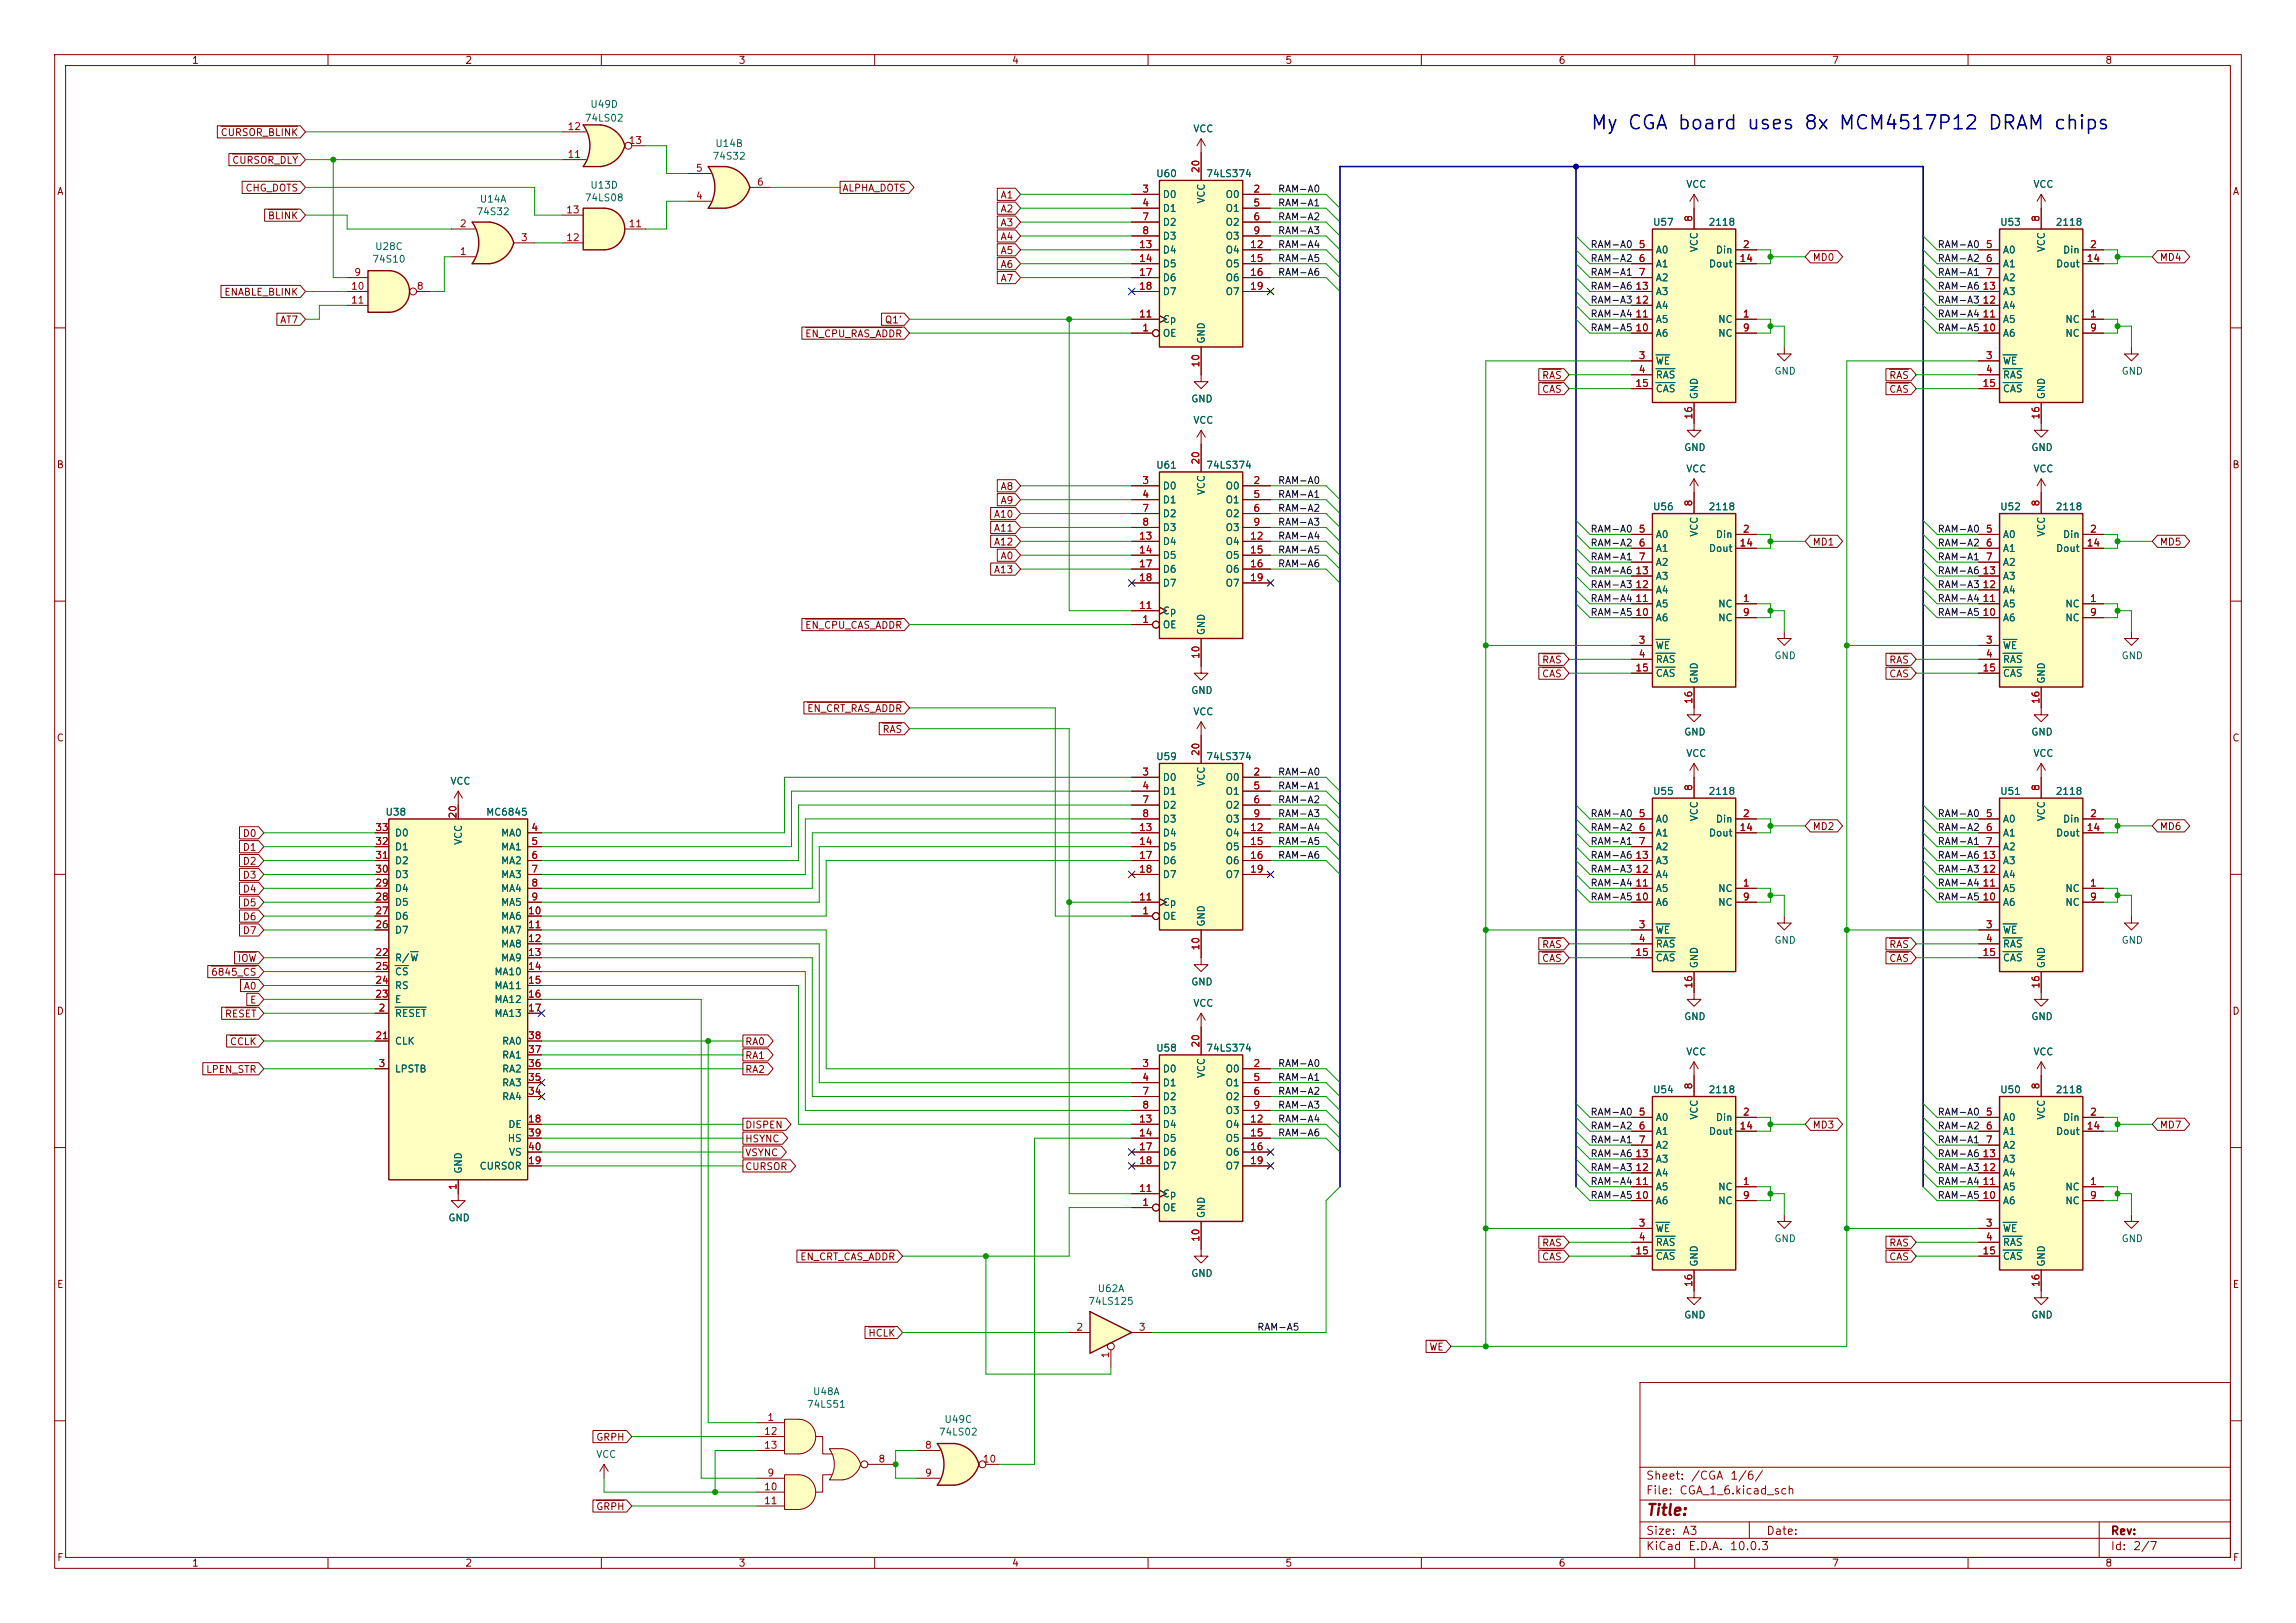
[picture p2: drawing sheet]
<svg xmlns="http://www.w3.org/2000/svg" width="420mm" height="297mm" viewBox="0 0 420 297" stroke-linecap="round" stroke-linejoin="round" font-family="sans-serif">
<defs><g id="words">
<text font-size="2.5" fill="#0000c2" x="290.8" y="24.3">My CGA board uses 8x MCM4517P12 DRAM chips</text>
<text font-size="2" fill="#840000" x="301" y="277.8">Title:</text>
<g font-size="1.5" fill="#840000">
<text x="301" y="273.8">File:</text>
<text x="301" y="271.1">Sheet:</text>
<text x="307.1" y="273.8">CGA_1_6.kicad_sch</text>
<text x="309.2" y="271.1">/CGA</text>
<text x="316.4" y="271.1">1/6/</text>
<text x="301" y="281.2">Size:</text>
<text x="307.6" y="281.2">A3</text>
<text x="323" y="281.2">Date:</text>
<text x="386" y="281.2">Rev:</text>
<text x="301" y="284">KiCad</text>
<text x="308.7" y="284">E.D.A.</text>
<text x="316.3" y="284">10.0.3</text>
<text x="386" y="284">Id:</text>
<text x="390.1" y="284">2/7</text>
</g>
<g font-size="1.3" fill="#840000">
<text x="35" y="12">1</text>
<text x="85" y="12">2</text>
<text x="135" y="12">3</text>
<text x="185" y="12">4</text>
<text x="235" y="12">5</text>
<text x="285" y="12">6</text>
<text x="335" y="12">7</text>
<text x="385" y="12">8</text>
<text x="40.3" y="25.2">CURSOR_BLINK</text>
<text x="10.3" y="36">A</text>
<text x="42.4" y="30.3">CURSOR_DLY</text>
<text x="44.8" y="35.4">CHG_DOTS</text>
<text x="154" y="35.4">ALPHA_DOTS</text>
<text x="408.3" y="36">A</text>
<text x="48.9" y="40.4">BLINK</text>
<text x="182.9" y="41.7">A3</text>
<text x="182.9" y="39.2">A2</text>
<text x="182.9" y="36.6">A1</text>
<text x="182.9" y="46.8">A5</text>
<text x="182.9" y="44.2">A4</text>
<text x="182.9" y="49.3">A6</text>
<text x="182.9" y="51.9">A7</text>
<text x="331.5" y="48.1">MD0</text>
<text x="395" y="48.1">MD4</text>
<text x="40.9" y="54.4">ENABLE_BLINK</text>
<text x="51.1" y="59.5">AT7</text>
<text x="161.8" y="59.5">Q1'</text>
<text x="147.2" y="62">EN_CPU_RAS_ADDR</text>
<text x="282" y="69.6">RAS</text>
<text x="345.5" y="69.6">RAS</text>
<text x="282" y="72.2">CAS</text>
<text x="345.5" y="72.2">CAS</text>
<text x="10.3" y="86">B</text>
<text x="182.9" y="90">A8</text>
<text x="408.2" y="86">B</text>
<text x="181.7" y="95">A10</text>
<text x="182.9" y="92.5">A9</text>
<text x="181.7" y="100.1">A12</text>
<text x="181.7" y="97.6">A11</text>
<text x="331.5" y="100.1">MD1</text>
<text x="395" y="100.1">MD5</text>
<text x="181.7" y="105.2">A13</text>
<text x="182.9" y="102.7">A0</text>
<text x="147.2" y="115.4">EN_CPU_CAS_ADDR</text>
<text x="282" y="124.3">CAS</text>
<text x="282" y="121.7">RAS</text>
<text x="345.5" y="121.7">RAS</text>
<text x="345.5" y="124.3">CAS</text>
<text x="147.5" y="130.6">EN_CRT_RAS_ADDR</text>
<text x="10.3" y="136">C</text>
<text x="161.3" y="134.4">RAS</text>
<text x="408.2" y="136">C</text>
<text x="44.3" y="153.5">D0</text>
<text x="331.5" y="152.2">MD2</text>
<text x="395" y="152.2">MD6</text>
<text x="44.3" y="161.1">D3</text>
<text x="44.3" y="156">D1</text>
<text x="44.3" y="158.5">D2</text>
<text x="44.3" y="166.2">D5</text>
<text x="44.3" y="163.6">D4</text>
<text x="44.3" y="168.7">D6</text>
<text x="44.3" y="171.2">D7</text>
<text x="282" y="173.8">RAS</text>
<text x="345.5" y="173.8">RAS</text>
<text x="38.5" y="178.9">6845_CS</text>
<text x="43.4" y="176.3">IOW</text>
<text x="282" y="176.3">CAS</text>
<text x="345.5" y="176.3">CAS</text>
<text x="10.3" y="186">D</text>
<text x="44.5" y="181.4">A0</text>
<text x="45.6" y="183.9">E</text>
<text x="408.2" y="186">D</text>
<text x="41" y="186.5">RESET</text>
<text x="41.9" y="191.6">CCLK</text>
<text x="136.2" y="191.6">RA0</text>
<text x="37.6" y="196.6">LPEN_STR</text>
<text x="136.2" y="196.6">RA2</text>
<text x="136.2" y="194.1">RA1</text>
<text x="136.2" y="206.8">DISPEN</text>
<text x="136.2" y="209.3">HSYNC</text>
<text x="331.5" y="206.8">MD3</text>
<text x="395" y="206.8">MD7</text>
<text x="136.2" y="211.9">VSYNC</text>
<text x="136.2" y="214.4">CURSOR</text>
<text x="146.3" y="230.9">EN_CRT_CAS_ADDR</text>
<text x="282" y="228.4">RAS</text>
<text x="282" y="230.9">CAS</text>
<text x="345.5" y="230.9">CAS</text>
<text x="345.5" y="228.4">RAS</text>
<text x="10.3" y="236">E</text>
<text x="408.3" y="236">E</text>
<text x="158.7" y="244.9">HCLK</text>
<text x="261.4" y="247.4">WE</text>
<text x="109" y="264">GRPH</text>
<text x="109" y="276.7">GRPH</text>
<text x="10.3" y="286">F</text>
<text x="35" y="287">1</text>
<text x="85" y="287">2</text>
<text x="135" y="287">3</text>
<text x="185" y="287">4</text>
<text x="235" y="287">5</text>
<text x="285" y="287">6</text>
<text x="335" y="287">7</text>
<text x="385" y="287">8</text>
<text x="408.3" y="286">F</text>
</g>
<g font-size="1.3" fill="#006464">
<text x="106.9" y="22.6">74LS02</text>
<text x="107.9" y="20">U49D</text>
<text x="130.2" y="29.5">74S32</text>
<text x="130.7" y="27.2">U14B</text>
<text x="218.2" y="24.5">VCC</text>
<text x="107.9" y="34.8">U13D</text>
<text x="211.4" y="32.7">U60</text>
<text x="220.5" y="32.7">74LS374</text>
<text x="308.3" y="34.7">VCC</text>
<text x="371.8" y="34.7">VCC</text>
<text x="87" y="39.7">74S32</text>
<text x="87.6" y="37.4">U14A</text>
<text x="106.9" y="37.1">74LS08</text>
<text x="212.6" y="36.5">D0</text>
<text x="212.6" y="39.1">D1</text>
<text x="212.6" y="41.6">D2</text>
<text x="220.7" y="37.4" transform="rotate(-90 220.7 37.4)">VCC</text>
<text x="224.1" y="36.5">O0</text>
<text x="224.1" y="39.1">O1</text>
<text x="224.1" y="41.6">O2</text>
<text x="302.3" y="41.6">U57</text>
<text x="312.4" y="41.6">2118</text>
<text x="365.8" y="41.6">U53</text>
<text x="375.9" y="41.6">2118</text>
<text x="68.5" y="46.1">U28C</text>
<text x="212.6" y="44.2">D3</text>
<text x="212.6" y="46.7">D4</text>
<text x="224.1" y="44.2">O3</text>
<text x="224.1" y="46.7">O4</text>
<text x="302.8" y="46.7">A0</text>
<text x="310.9" y="46.2" transform="rotate(-90 310.9 46.2)">VCC</text>
<text x="313.8" y="46.7">Din</text>
<text x="366.3" y="46.7">A0</text>
<text x="374.4" y="46.2" transform="rotate(-90 374.4 46.2)">VCC</text>
<text x="377.3" y="46.7">Din</text>
<text x="68" y="48.4">74S10</text>
<text x="212.6" y="49.2">D5</text>
<text x="212.6" y="51.8">D6</text>
<text x="224.1" y="49.2">O5</text>
<text x="224.1" y="51.8">O6</text>
<text x="302.8" y="49.2">A1</text>
<text x="302.8" y="51.8">A2</text>
<text x="312.5" y="49.2">Dout</text>
<text x="366.3" y="49.2">A1</text>
<text x="366.3" y="51.8">A2</text>
<text x="376" y="49.2">Dout</text>
<text x="212.6" y="59.4">Cp</text>
<text x="212.6" y="54.3">D7</text>
<text x="224.1" y="54.3">O7</text>
<text x="302.8" y="59.4">A5</text>
<text x="302.8" y="56.9">A4</text>
<text x="302.8" y="54.3">A3</text>
<text x="314.2" y="59.4">NC</text>
<text x="366.3" y="59.4">A5</text>
<text x="366.3" y="56.9">A4</text>
<text x="366.3" y="54.3">A3</text>
<text x="377.7" y="59.4">NC</text>
<text x="212.6" y="61.9">OE</text>
<text x="220.7" y="63" transform="rotate(-90 220.7 63)">GND</text>
<text x="302.8" y="61.9">A6</text>
<text x="314.2" y="61.9">NC</text>
<text x="366.3" y="61.9">A6</text>
<text x="377.7" y="61.9">NC</text>
<text x="302.8" y="67">WE</text>
<text x="302.8" y="69.6">RAS</text>
<text x="324.5" y="68.9">GND</text>
<text x="366.3" y="67">WE</text>
<text x="366.3" y="69.6">RAS</text>
<text x="388" y="68.9">GND</text>
<text x="217.8" y="73.9">GND</text>
<text x="218.2" y="77.9">VCC</text>
<text x="302.8" y="72.1">CAS</text>
<text x="310.9" y="73.2" transform="rotate(-90 310.9 73.2)">GND</text>
<text x="366.3" y="72.1">CAS</text>
<text x="374.4" y="73.2" transform="rotate(-90 374.4 73.2)">GND</text>
<text x="308" y="82.8">GND</text>
<text x="371.5" y="82.8">GND</text>
<text x="211.4" y="86.1">U61</text>
<text x="212.6" y="89.9">D0</text>
<text x="220.5" y="86.1">74LS374</text>
<text x="224.1" y="89.9">O0</text>
<text x="308.3" y="86.7">VCC</text>
<text x="371.8" y="86.7">VCC</text>
<text x="212.6" y="92.4">D1</text>
<text x="212.6" y="95">D2</text>
<text x="220.7" y="90.7" transform="rotate(-90 220.7 90.7)">VCC</text>
<text x="224.1" y="92.4">O1</text>
<text x="224.1" y="95">O2</text>
<text x="302.3" y="93.7">U56</text>
<text x="312.4" y="93.7">2118</text>
<text x="365.8" y="93.7">U52</text>
<text x="375.9" y="93.7">2118</text>
<text x="212.6" y="97.5">D3</text>
<text x="212.6" y="100">D4</text>
<text x="224.1" y="97.5">O3</text>
<text x="224.1" y="100">O4</text>
<text x="302.8" y="98.8">A0</text>
<text x="302.8" y="101.3">A1</text>
<text x="310.9" y="98.3" transform="rotate(-90 310.9 98.3)">VCC</text>
<text x="312.5" y="101.3">Dout</text>
<text x="313.8" y="98.8">Din</text>
<text x="366.3" y="98.8">A0</text>
<text x="366.3" y="101.3">A1</text>
<text x="374.4" y="98.3" transform="rotate(-90 374.4 98.3)">VCC</text>
<text x="376" y="101.3">Dout</text>
<text x="377.3" y="98.8">Din</text>
<text x="212.6" y="102.6">D5</text>
<text x="212.6" y="105.1">D6</text>
<text x="212.6" y="107.7">D7</text>
<text x="224.1" y="102.6">O5</text>
<text x="224.1" y="105.1">O6</text>
<text x="224.1" y="107.7">O7</text>
<text x="302.8" y="103.8">A2</text>
<text x="302.8" y="106.4">A3</text>
<text x="366.3" y="103.8">A2</text>
<text x="366.3" y="106.4">A3</text>
<text x="212.6" y="112.7">Cp</text>
<text x="302.8" y="111.5">A5</text>
<text x="302.8" y="108.9">A4</text>
<text x="314.2" y="111.5">NC</text>
<text x="366.3" y="111.5">A5</text>
<text x="366.3" y="108.9">A4</text>
<text x="377.7" y="111.5">NC</text>
<text x="212.6" y="115.3">OE</text>
<text x="220.7" y="116.3" transform="rotate(-90 220.7 116.3)">GND</text>
<text x="302.8" y="119.1">WE</text>
<text x="302.8" y="114">A6</text>
<text x="314.2" y="114">NC</text>
<text x="366.3" y="119.1">WE</text>
<text x="366.3" y="114">A6</text>
<text x="377.7" y="114">NC</text>
<text x="302.8" y="121.6">RAS</text>
<text x="302.8" y="124.2">CAS</text>
<text x="310.9" y="125.2" transform="rotate(-90 310.9 125.2)">GND</text>
<text x="324.5" y="120.9">GND</text>
<text x="366.3" y="121.6">RAS</text>
<text x="366.3" y="124.2">CAS</text>
<text x="374.4" y="125.2" transform="rotate(-90 374.4 125.2)">GND</text>
<text x="388" y="120.9">GND</text>
<text x="217.8" y="127.3">GND</text>
<text x="218.2" y="131.2">VCC</text>
<text x="308" y="134.9">GND</text>
<text x="371.5" y="134.9">GND</text>
<text x="82.3" y="143.9">VCC</text>
<text x="211.4" y="139.4">U59</text>
<text x="212.6" y="143.2">D0</text>
<text x="220.5" y="139.4">74LS374</text>
<text x="224.1" y="143.2">O0</text>
<text x="308.3" y="138.8">VCC</text>
<text x="371.8" y="138.8">VCC</text>
<text x="70.4" y="149.6">U38</text>
<text x="88.8" y="149.6">MC6845</text>
<text x="212.6" y="145.8">D1</text>
<text x="212.6" y="148.3">D2</text>
<text x="220.7" y="144" transform="rotate(-90 220.7 144)">VCC</text>
<text x="224.1" y="145.8">O1</text>
<text x="224.1" y="148.3">O2</text>
<text x="302.3" y="145.8">U55</text>
<text x="312.4" y="145.8">2118</text>
<text x="365.8" y="145.8">U51</text>
<text x="375.9" y="145.8">2118</text>
<text x="72.1" y="155.9">D1</text>
<text x="72.1" y="153.4">D0</text>
<text x="84.8" y="154.7" transform="rotate(-90 84.8 154.7)">VCC</text>
<text x="91.6" y="153.4">MA0</text>
<text x="91.6" y="155.9">MA1</text>
<text x="212.6" y="150.8">D3</text>
<text x="212.6" y="153.4">D4</text>
<text x="212.6" y="155.9">D5</text>
<text x="224.1" y="150.8">O3</text>
<text x="224.1" y="153.4">O4</text>
<text x="224.1" y="155.9">O5</text>
<text x="302.8" y="150.8">A0</text>
<text x="302.8" y="153.4">A1</text>
<text x="302.8" y="155.9">A2</text>
<text x="310.9" y="150.4" transform="rotate(-90 310.9 150.4)">VCC</text>
<text x="312.5" y="153.4">Dout</text>
<text x="313.8" y="150.8">Din</text>
<text x="366.3" y="150.8">A0</text>
<text x="366.3" y="153.4">A1</text>
<text x="366.3" y="155.9">A2</text>
<text x="374.4" y="150.4" transform="rotate(-90 374.4 150.4)">VCC</text>
<text x="376" y="153.4">Dout</text>
<text x="377.3" y="150.8">Din</text>
<text x="72.1" y="161">D3</text>
<text x="72.1" y="158.5">D2</text>
<text x="91.6" y="158.5">MA2</text>
<text x="91.6" y="161">MA3</text>
<text x="212.6" y="158.5">D6</text>
<text x="212.6" y="161">D7</text>
<text x="224.1" y="158.5">O6</text>
<text x="224.1" y="161">O7</text>
<text x="302.8" y="161">A4</text>
<text x="302.8" y="158.5">A3</text>
<text x="366.3" y="161">A4</text>
<text x="366.3" y="158.5">A3</text>
<text x="72.1" y="166.1">D5</text>
<text x="72.1" y="163.5">D4</text>
<text x="91.6" y="163.5">MA4</text>
<text x="91.6" y="166.1">MA5</text>
<text x="212.6" y="166.1">Cp</text>
<text x="302.8" y="166.1">A6</text>
<text x="302.8" y="163.5">A5</text>
<text x="314.2" y="163.5">NC</text>
<text x="314.2" y="166.1">NC</text>
<text x="366.3" y="166.1">A6</text>
<text x="366.3" y="163.5">A5</text>
<text x="377.7" y="163.5">NC</text>
<text x="377.7" y="166.1">NC</text>
<text x="72.1" y="171.2">D7</text>
<text x="72.1" y="168.6">D6</text>
<text x="91.6" y="168.6">MA6</text>
<text x="91.6" y="171.2">MA7</text>
<text x="91.6" y="173.7">MA8</text>
<text x="212.6" y="168.6">OE</text>
<text x="220.7" y="169.7" transform="rotate(-90 220.7 169.7)">GND</text>
<text x="302.8" y="171.2">WE</text>
<text x="302.8" y="173.7">RAS</text>
<text x="324.5" y="173">GND</text>
<text x="366.3" y="171.2">WE</text>
<text x="366.3" y="173.7">RAS</text>
<text x="388" y="173">GND</text>
<text x="72.1" y="176.2">R/W</text>
<text x="72.1" y="178.8">CS</text>
<text x="90.3" y="178.8">MA10</text>
<text x="91.6" y="176.2">MA9</text>
<text x="302.8" y="176.2">CAS</text>
<text x="310.9" y="177.3" transform="rotate(-90 310.9 177.3)">GND</text>
<text x="366.3" y="176.2">CAS</text>
<text x="374.4" y="177.3" transform="rotate(-90 374.4 177.3)">GND</text>
<text x="72.1" y="183.9">E</text>
<text x="72.1" y="181.3">RS</text>
<text x="90.3" y="181.3">MA11</text>
<text x="90.3" y="183.9">MA12</text>
<text x="217.8" y="180.6">GND</text>
<text x="218.2" y="184.5">VCC</text>
<text x="72.1" y="186.4">RESET</text>
<text x="72.1" y="191.5">CLK</text>
<text x="90.3" y="186.4">MA13</text>
<text x="91.7" y="191.5">RA0</text>
<text x="308" y="187">GND</text>
<text x="371.5" y="187">GND</text>
<text x="72.1" y="196.6">LPSTB</text>
<text x="91.7" y="196.6">RA2</text>
<text x="91.7" y="194">RA1</text>
<text x="211.4" y="192.7">U58</text>
<text x="212.6" y="196.6">D0</text>
<text x="220.5" y="192.7">74LS374</text>
<text x="220.7" y="197.4" transform="rotate(-90 220.7 197.4)">VCC</text>
<text x="224.1" y="196.6">O0</text>
<text x="308.3" y="193.4">VCC</text>
<text x="371.8" y="193.4">VCC</text>
<text x="91.7" y="201.6">RA4</text>
<text x="91.7" y="199.1">RA3</text>
<text x="212.6" y="199.1">D1</text>
<text x="212.6" y="201.6">D2</text>
<text x="224.1" y="199.1">O1</text>
<text x="224.1" y="201.6">O2</text>
<text x="302.3" y="200.4">U54</text>
<text x="312.4" y="200.4">2118</text>
<text x="365.8" y="200.4">U50</text>
<text x="375.9" y="200.4">2118</text>
<text x="92.8" y="209.3">HS</text>
<text x="92.9" y="206.7">DE</text>
<text x="212.6" y="204.2">D3</text>
<text x="212.6" y="206.7">D4</text>
<text x="212.6" y="209.3">D5</text>
<text x="224.1" y="204.2">O3</text>
<text x="224.1" y="206.7">O4</text>
<text x="224.1" y="209.3">O5</text>
<text x="302.8" y="205.4">A0</text>
<text x="302.8" y="208">A1</text>
<text x="310.9" y="205" transform="rotate(-90 310.9 205)">VCC</text>
<text x="312.5" y="208">Dout</text>
<text x="313.8" y="205.4">Din</text>
<text x="366.3" y="205.4">A0</text>
<text x="366.3" y="208">A1</text>
<text x="374.4" y="205" transform="rotate(-90 374.4 205)">VCC</text>
<text x="376" y="208">Dout</text>
<text x="377.3" y="205.4">Din</text>
<text x="84.8" y="214.9" transform="rotate(-90 84.8 214.9)">GND</text>
<text x="87.6" y="214.3">CURSOR</text>
<text x="93" y="211.8">VS</text>
<text x="212.6" y="211.8">D6</text>
<text x="212.6" y="214.3">D7</text>
<text x="224.1" y="211.8">O6</text>
<text x="224.1" y="214.3">O7</text>
<text x="302.8" y="210.5">A2</text>
<text x="302.8" y="215.6">A4</text>
<text x="302.8" y="213.1">A3</text>
<text x="366.3" y="210.5">A2</text>
<text x="366.3" y="215.6">A4</text>
<text x="366.3" y="213.1">A3</text>
<text x="212.6" y="222">OE</text>
<text x="212.6" y="219.4">Cp</text>
<text x="302.8" y="220.7">A6</text>
<text x="302.8" y="218.1">A5</text>
<text x="314.2" y="218.1">NC</text>
<text x="314.2" y="220.7">NC</text>
<text x="366.3" y="220.7">A6</text>
<text x="366.3" y="218.1">A5</text>
<text x="377.7" y="218.1">NC</text>
<text x="377.7" y="220.7">NC</text>
<text x="81.9" y="223.8">GND</text>
<text x="220.7" y="223" transform="rotate(-90 220.7 223)">GND</text>
<text x="302.8" y="225.8">WE</text>
<text x="324.5" y="227.6">GND</text>
<text x="366.3" y="225.8">WE</text>
<text x="388" y="227.6">GND</text>
<text x="217.8" y="234">GND</text>
<text x="302.8" y="228.3">RAS</text>
<text x="302.8" y="230.8">CAS</text>
<text x="310.9" y="231.9" transform="rotate(-90 310.9 231.9)">GND</text>
<text x="366.3" y="228.3">RAS</text>
<text x="366.3" y="230.8">CAS</text>
<text x="374.4" y="231.9" transform="rotate(-90 374.4 231.9)">GND</text>
<text x="199" y="239.1">74LS125</text>
<text x="200.7" y="236.8">U62A</text>
<text x="308" y="241.6">GND</text>
<text x="371.5" y="241.6">GND</text>
<text x="147.5" y="257.9">74LS51</text>
<text x="148.6" y="255.6">U48A</text>
<text x="171.6" y="263">74LS02</text>
<text x="172.6" y="260.7">U49C</text>
<text x="109" y="267.1">VCC</text>
</g>
<g font-size="1.3" fill="#a90000">
<text x="103.7" y="29.2">11</text>
<text x="103.7" y="24.1">12</text>
<text x="114.9" y="26.6">13</text>
<text x="127.2" y="31.7">5</text>
<text x="138.4" y="34.3">6</text>
<text x="208.8" y="35.5">3</text>
<text x="219.7" y="31.8" transform="rotate(-90 219.7 31.8)">20</text>
<text x="229.2" y="35.5">2</text>
<text x="84" y="41.9">2</text>
<text x="103.5" y="39.3">13</text>
<text x="114.9" y="41.9">11</text>
<text x="127.2" y="36.8">4</text>
<text x="208.8" y="38.1">4</text>
<text x="208.8" y="40.6">7</text>
<text x="229.2" y="38.1">5</text>
<text x="229.2" y="40.6">6</text>
<text x="309.9" y="40.7" transform="rotate(-90 309.9 40.7)">8</text>
<text x="373.4" y="40.7" transform="rotate(-90 373.4 40.7)">8</text>
<text x="84" y="47">1</text>
<text x="95.2" y="44.4">3</text>
<text x="103.5" y="44.4">12</text>
<text x="208.2" y="45.7">13</text>
<text x="208.8" y="43.2">8</text>
<text x="228.6" y="45.7">12</text>
<text x="229.2" y="43.2">9</text>
<text x="299.6" y="45.7">5</text>
<text x="318.7" y="45.7">2</text>
<text x="363.1" y="45.7">5</text>
<text x="382.2" y="45.7">2</text>
<text x="64.1" y="53.3">10</text>
<text x="64.7" y="50.8">9</text>
<text x="76.1" y="53.3">8</text>
<text x="208.2" y="48.2">14</text>
<text x="208.2" y="50.8">17</text>
<text x="208.2" y="53.3">18</text>
<text x="228.6" y="48.2">15</text>
<text x="228.6" y="50.8">16</text>
<text x="228.6" y="53.3">19</text>
<text x="299" y="53.3">13</text>
<text x="299.6" y="48.2">6</text>
<text x="299.6" y="50.8">7</text>
<text x="318.1" y="48.2">14</text>
<text x="362.5" y="53.3">13</text>
<text x="363.1" y="48.2">6</text>
<text x="363.1" y="50.8">7</text>
<text x="381.6" y="48.2">14</text>
<text x="64.1" y="55.9">11</text>
<text x="208.2" y="58.4">11</text>
<text x="299" y="58.4">11</text>
<text x="299" y="55.9">12</text>
<text x="318.7" y="58.4">1</text>
<text x="362.5" y="58.4">11</text>
<text x="362.5" y="55.9">12</text>
<text x="382.2" y="58.4">1</text>
<text x="208.8" y="60.9">1</text>
<text x="299" y="60.9">10</text>
<text x="318.7" y="60.9">9</text>
<text x="362.5" y="60.9">10</text>
<text x="382.2" y="60.9">9</text>
<text x="219.7" y="67.4" transform="rotate(-90 219.7 67.4)">10</text>
<text x="299" y="71.1">15</text>
<text x="299.6" y="66">3</text>
<text x="299.6" y="68.6">4</text>
<text x="362.5" y="71.1">15</text>
<text x="363.1" y="66">3</text>
<text x="363.1" y="68.6">4</text>
<text x="309.9" y="76.9" transform="rotate(-90 309.9 76.9)">16</text>
<text x="373.4" y="76.9" transform="rotate(-90 373.4 76.9)">16</text>
<text x="208.8" y="88.9">3</text>
<text x="219.7" y="85.1" transform="rotate(-90 219.7 85.1)">20</text>
<text x="229.2" y="88.9">2</text>
<text x="208.8" y="91.4">4</text>
<text x="208.8" y="94">7</text>
<text x="229.2" y="91.4">5</text>
<text x="229.2" y="94">6</text>
<text x="309.9" y="92.8" transform="rotate(-90 309.9 92.8)">8</text>
<text x="373.4" y="92.8" transform="rotate(-90 373.4 92.8)">8</text>
<text x="208.2" y="99">13</text>
<text x="208.2" y="101.6">14</text>
<text x="208.8" y="96.5">8</text>
<text x="228.6" y="99">12</text>
<text x="228.6" y="101.6">15</text>
<text x="229.2" y="96.5">9</text>
<text x="299.6" y="97.8">5</text>
<text x="299.6" y="100.3">6</text>
<text x="318.1" y="100.3">14</text>
<text x="318.7" y="97.8">2</text>
<text x="363.1" y="97.8">5</text>
<text x="363.1" y="100.3">6</text>
<text x="381.6" y="100.3">14</text>
<text x="382.2" y="97.8">2</text>
<text x="208.2" y="104.1">17</text>
<text x="208.2" y="106.7">18</text>
<text x="228.6" y="104.1">16</text>
<text x="228.6" y="106.7">19</text>
<text x="299" y="107.9">12</text>
<text x="299" y="105.4">13</text>
<text x="299.6" y="102.8">7</text>
<text x="362.5" y="107.9">12</text>
<text x="362.5" y="105.4">13</text>
<text x="363.1" y="102.8">7</text>
<text x="208.2" y="111.7">11</text>
<text x="299" y="113">10</text>
<text x="299" y="110.5">11</text>
<text x="318.7" y="110.5">1</text>
<text x="318.7" y="113">9</text>
<text x="362.5" y="113">10</text>
<text x="362.5" y="110.5">11</text>
<text x="382.2" y="110.5">1</text>
<text x="382.2" y="113">9</text>
<text x="208.8" y="114.3">1</text>
<text x="299.6" y="118.1">3</text>
<text x="363.1" y="118.1">3</text>
<text x="219.7" y="120.7" transform="rotate(-90 219.7 120.7)">10</text>
<text x="299" y="123.2">15</text>
<text x="299.6" y="120.6">4</text>
<text x="362.5" y="123.2">15</text>
<text x="363.1" y="120.6">4</text>
<text x="309.9" y="128.9" transform="rotate(-90 309.9 128.9)">16</text>
<text x="373.4" y="128.9" transform="rotate(-90 373.4 128.9)">16</text>
<text x="208.8" y="142.2">3</text>
<text x="219.7" y="138.5" transform="rotate(-90 219.7 138.5)">20</text>
<text x="229.2" y="142.2">2</text>
<text x="83.8" y="149.9" transform="rotate(-90 83.8 149.9)">20</text>
<text x="208.8" y="144.8">4</text>
<text x="208.8" y="147.3">7</text>
<text x="208.8" y="149.8">8</text>
<text x="229.2" y="144.8">5</text>
<text x="229.2" y="147.3">6</text>
<text x="229.2" y="149.8">9</text>
<text x="299.6" y="149.8">5</text>
<text x="309.9" y="144.9" transform="rotate(-90 309.9 144.9)">8</text>
<text x="318.7" y="149.8">2</text>
<text x="363.1" y="149.8">5</text>
<text x="373.4" y="144.9" transform="rotate(-90 373.4 144.9)">8</text>
<text x="382.2" y="149.8">2</text>
<text x="68.5" y="154.9">32</text>
<text x="68.5" y="152.4">33</text>
<text x="97.1" y="152.4">4</text>
<text x="97.1" y="154.9">5</text>
<text x="208.2" y="152.4">13</text>
<text x="208.2" y="154.9">14</text>
<text x="228.6" y="152.4">12</text>
<text x="228.6" y="154.9">15</text>
<text x="299.6" y="152.4">6</text>
<text x="299.6" y="154.9">7</text>
<text x="318.1" y="152.4">14</text>
<text x="363.1" y="152.4">6</text>
<text x="363.1" y="154.9">7</text>
<text x="381.6" y="152.4">14</text>
<text x="68.5" y="160">30</text>
<text x="68.5" y="157.5">31</text>
<text x="97.1" y="157.5">6</text>
<text x="97.1" y="160">7</text>
<text x="208.2" y="157.5">17</text>
<text x="208.2" y="160">18</text>
<text x="228.6" y="157.5">16</text>
<text x="228.6" y="160">19</text>
<text x="299" y="160">12</text>
<text x="299" y="157.5">13</text>
<text x="362.5" y="160">12</text>
<text x="362.5" y="157.5">13</text>
<text x="68.5" y="167.6">27</text>
<text x="68.5" y="165.1">28</text>
<text x="68.5" y="162.5">29</text>
<text x="96.5" y="167.6">10</text>
<text x="97.1" y="162.5">8</text>
<text x="97.1" y="165.1">9</text>
<text x="208.2" y="165.1">11</text>
<text x="208.8" y="167.6">1</text>
<text x="299" y="165.1">10</text>
<text x="299" y="162.5">11</text>
<text x="318.7" y="162.5">1</text>
<text x="318.7" y="165.1">9</text>
<text x="362.5" y="165.1">10</text>
<text x="362.5" y="162.5">11</text>
<text x="382.2" y="162.5">1</text>
<text x="382.2" y="165.1">9</text>
<text x="68.5" y="170.2">26</text>
<text x="96.5" y="170.2">11</text>
<text x="96.5" y="172.7">12</text>
<text x="299.6" y="170.2">3</text>
<text x="299.6" y="172.7">4</text>
<text x="363.1" y="170.2">3</text>
<text x="363.1" y="172.7">4</text>
<text x="68.5" y="175.2">22</text>
<text x="68.5" y="177.8">25</text>
<text x="96.5" y="175.2">13</text>
<text x="96.5" y="177.8">14</text>
<text x="219.7" y="174" transform="rotate(-90 219.7 174)">10</text>
<text x="299" y="175.2">15</text>
<text x="362.5" y="175.2">15</text>
<text x="68.5" y="182.9">23</text>
<text x="68.5" y="180.3">24</text>
<text x="69.1" y="185.4">2</text>
<text x="96.5" y="180.3">15</text>
<text x="96.5" y="182.9">16</text>
<text x="96.5" y="185.4">17</text>
<text x="309.9" y="181" transform="rotate(-90 309.9 181)">16</text>
<text x="373.4" y="181" transform="rotate(-90 373.4 181)">16</text>
<text x="68.5" y="190.5">21</text>
<text x="96.5" y="190.5">38</text>
<text x="219.7" y="191.8" transform="rotate(-90 219.7 191.8)">20</text>
<text x="69.1" y="195.6">3</text>
<text x="96.5" y="195.6">36</text>
<text x="96.5" y="193">37</text>
<text x="208.8" y="195.6">3</text>
<text x="229.2" y="195.6">2</text>
<text x="96.5" y="200.6">34</text>
<text x="96.5" y="198.1">35</text>
<text x="208.8" y="198.1">4</text>
<text x="208.8" y="200.6">7</text>
<text x="208.8" y="203.2">8</text>
<text x="229.2" y="198.1">5</text>
<text x="229.2" y="200.6">6</text>
<text x="229.2" y="203.2">9</text>
<text x="309.9" y="199.5" transform="rotate(-90 309.9 199.5)">8</text>
<text x="373.4" y="199.5" transform="rotate(-90 373.4 199.5)">8</text>
<text x="96.5" y="205.7">18</text>
<text x="96.5" y="208.3">39</text>
<text x="208.2" y="205.7">13</text>
<text x="208.2" y="208.3">14</text>
<text x="228.6" y="205.7">12</text>
<text x="228.6" y="208.3">15</text>
<text x="299.6" y="204.4">5</text>
<text x="299.6" y="207">6</text>
<text x="299.6" y="209.5">7</text>
<text x="318.1" y="207">14</text>
<text x="318.7" y="204.4">2</text>
<text x="363.1" y="204.4">5</text>
<text x="363.1" y="207">6</text>
<text x="363.1" y="209.5">7</text>
<text x="381.6" y="207">14</text>
<text x="382.2" y="204.4">2</text>
<text x="96.5" y="213.3">19</text>
<text x="96.5" y="210.8">40</text>
<text x="208.2" y="210.8">17</text>
<text x="208.2" y="213.3">18</text>
<text x="228.6" y="210.8">16</text>
<text x="228.6" y="213.3">19</text>
<text x="299" y="214.6">12</text>
<text x="299" y="212.1">13</text>
<text x="362.5" y="214.6">12</text>
<text x="362.5" y="212.1">13</text>
<text x="83.8" y="217.9" transform="rotate(-90 83.8 217.9)">1</text>
<text x="208.2" y="218.4">11</text>
<text x="208.8" y="221">1</text>
<text x="299" y="219.7">10</text>
<text x="299" y="217.1">11</text>
<text x="318.7" y="217.1">1</text>
<text x="318.7" y="219.7">9</text>
<text x="362.5" y="219.7">10</text>
<text x="362.5" y="217.1">11</text>
<text x="382.2" y="217.1">1</text>
<text x="382.2" y="219.7">9</text>
<text x="219.7" y="227.4" transform="rotate(-90 219.7 227.4)">10</text>
<text x="299.6" y="224.8">3</text>
<text x="299.6" y="227.3">4</text>
<text x="363.1" y="224.8">3</text>
<text x="363.1" y="227.3">4</text>
<text x="299" y="229.8">15</text>
<text x="362.5" y="229.8">15</text>
<text x="309.9" y="235.6" transform="rotate(-90 309.9 235.6)">16</text>
<text x="373.4" y="235.6" transform="rotate(-90 373.4 235.6)">16</text>
<text x="196.8" y="243.8">2</text>
<text x="208.2" y="243.8">3</text>
<text x="203.2" y="248.7" transform="rotate(-90 203.2 248.7)">1</text>
<text x="139.7" y="262.9">12</text>
<text x="140.3" y="260.3">1</text>
<text x="139.7" y="265.4">13</text>
<text x="160.6" y="267.9">8</text>
<text x="169.1" y="265.4">8</text>
<text x="179.7" y="267.9">10</text>
<text x="139.7" y="273">10</text>
<text x="139.7" y="275.6">11</text>
<text x="140.3" y="270.5">9</text>
<text x="169.1" y="270.5">9</text>
</g>
<g font-size="1.3" fill="#0f0f0f">
<text x="233.7" y="35.5">RAM-A0</text>
<text x="233.7" y="40.6">RAM-A2</text>
<text x="233.7" y="38.1">RAM-A1</text>
<text x="233.7" y="45.7">RAM-A4</text>
<text x="233.7" y="43.1">RAM-A3</text>
<text x="290.8" y="45.7">RAM-A0</text>
<text x="354.3" y="45.7">RAM-A0</text>
<text x="233.7" y="50.8">RAM-A6</text>
<text x="233.7" y="48.2">RAM-A5</text>
<text x="290.8" y="48.2">RAM-A2</text>
<text x="290.8" y="50.8">RAM-A1</text>
<text x="290.8" y="53.3">RAM-A6</text>
<text x="354.3" y="50.8">RAM-A1</text>
<text x="354.3" y="53.3">RAM-A6</text>
<text x="354.3" y="48.2">RAM-A2</text>
<text x="290.8" y="55.8">RAM-A3</text>
<text x="290.8" y="58.4">RAM-A4</text>
<text x="354.3" y="58.4">RAM-A4</text>
<text x="354.3" y="55.8">RAM-A3</text>
<text x="290.8" y="60.9">RAM-A5</text>
<text x="354.3" y="60.9">RAM-A5</text>
<text x="233.7" y="88.9">RAM-A0</text>
<text x="233.7" y="93.9">RAM-A2</text>
<text x="233.7" y="91.4">RAM-A1</text>
<text x="233.7" y="96.5">RAM-A3</text>
<text x="233.7" y="101.6">RAM-A5</text>
<text x="233.7" y="99">RAM-A4</text>
<text x="290.8" y="100.3">RAM-A2</text>
<text x="290.8" y="97.8">RAM-A0</text>
<text x="354.3" y="100.3">RAM-A2</text>
<text x="354.3" y="97.8">RAM-A0</text>
<text x="233.7" y="104.1">RAM-A6</text>
<text x="290.8" y="107.9">RAM-A3</text>
<text x="290.8" y="102.8">RAM-A1</text>
<text x="290.8" y="105.4">RAM-A6</text>
<text x="354.3" y="102.8">RAM-A1</text>
<text x="354.3" y="107.9">RAM-A3</text>
<text x="354.3" y="105.4">RAM-A6</text>
<text x="290.8" y="113">RAM-A5</text>
<text x="290.8" y="110.5">RAM-A4</text>
<text x="354.3" y="110.5">RAM-A4</text>
<text x="354.3" y="113">RAM-A5</text>
<text x="233.7" y="142.2">RAM-A0</text>
<text x="233.7" y="144.7">RAM-A1</text>
<text x="233.7" y="149.8">RAM-A3</text>
<text x="233.7" y="147.3">RAM-A2</text>
<text x="290.8" y="149.8">RAM-A0</text>
<text x="354.3" y="149.8">RAM-A0</text>
<text x="233.7" y="154.9">RAM-A5</text>
<text x="233.7" y="152.4">RAM-A4</text>
<text x="290.8" y="152.4">RAM-A2</text>
<text x="290.8" y="154.9">RAM-A1</text>
<text x="354.3" y="154.9">RAM-A1</text>
<text x="354.3" y="152.4">RAM-A2</text>
<text x="233.7" y="157.4">RAM-A6</text>
<text x="290.8" y="157.4">RAM-A6</text>
<text x="290.8" y="160">RAM-A3</text>
<text x="354.3" y="157.4">RAM-A6</text>
<text x="354.3" y="160">RAM-A3</text>
<text x="290.8" y="165.1">RAM-A5</text>
<text x="290.8" y="162.5">RAM-A4</text>
<text x="354.3" y="162.5">RAM-A4</text>
<text x="354.3" y="165.1">RAM-A5</text>
<text x="233.7" y="195.5">RAM-A0</text>
<text x="233.7" y="198.1">RAM-A1</text>
<text x="233.7" y="203.2">RAM-A3</text>
<text x="233.7" y="200.6">RAM-A2</text>
<text x="233.7" y="205.7">RAM-A4</text>
<text x="233.7" y="208.2">RAM-A6</text>
<text x="290.8" y="207">RAM-A2</text>
<text x="290.8" y="209.5">RAM-A1</text>
<text x="290.8" y="204.4">RAM-A0</text>
<text x="354.3" y="207">RAM-A2</text>
<text x="354.3" y="204.4">RAM-A0</text>
<text x="354.3" y="209.5">RAM-A1</text>
<text x="290.8" y="214.6">RAM-A3</text>
<text x="290.8" y="212.1">RAM-A6</text>
<text x="354.3" y="212.1">RAM-A6</text>
<text x="354.3" y="214.6">RAM-A3</text>
<text x="290.8" y="219.7">RAM-A5</text>
<text x="290.8" y="217.1">RAM-A4</text>
<text x="354.3" y="217.1">RAM-A4</text>
<text x="354.3" y="219.7">RAM-A5</text>
<text x="229.9" y="243.8">RAM-A5</text>
</g>
</g></defs>
<g fill="none" stroke="#840000" stroke-width=".18">
<path d="M10 10h400v277h-400zM12 12h396v273h-396zM60 10v2M110 10v2M160 10v2M210 10v2M260 10v2M310 10v2M360 10v2M10 60h2M408 60h2M10 110h2"/>
<path d="M408 110h2M10 160h2M408 160h2M10 210h2M408 210h2M300 253h108v32h-108zM10 260h2M300 278.5h108M300 274.5h108M300 268.5h108M320 278.5v3M384 278.5v6.5"/>
<path d="M408 260h2M60 285v2M110 285v2M160 285v2M210 285v2M260 285v2M300 281.5h108M310 285v2M360 285v2"/>
</g>
<path d="M212.1 193h15.2v30.5h-15.2z" fill="#ffffc2"/>
<path d="M212.1 193h15.2v30.5h-15.2z" fill="none" stroke="#840000" stroke-width=".25"/>
<g fill="none" stroke="#840000" stroke-width=".18">
<path d="M207 195.6h5.1M207 198.1h5.1M219.7 188v5M227.3 195.6h5.1M227.3 198.1h5.1M309.9 181.6v1.3h1.2l-1.2 1.3-1.3-1.3h1.3M309.9 194.3l-.8 1.3M309.9 194.3l.7 1.3M309.9 194.3v2.6M207 200.7h5.1M207 203.2h5.1M207 218.4h5.1"/>
<path d="M207 205.7h5.1M207 208.3h5.1M207 210.8h5.1M207 213.4h5.1M212.1 217.8l1.3 .6-1.3 .7M227.3 200.7h5.1M227.3 203.2h5.1M227.3 205.7h5.1M227.3 208.3h5.1M227.3 210.8h5.1M227.3 213.4h5.1M207 221h3.8"/>
<path d="M219.7 223.5v5.1"/>
<circle cx="211.5" cy="221" r=".63"/>
</g>
<path d="M110.5 38.1a3.8 3.8 0 0 1 3.8 3.8 3.8 3.8 0 0 1-3.8 3.8z" fill="#ffffc2" stroke="#ffffc2" stroke-width=".18"/>
<path d="M106.7 38.1h3.8v7.6h-3.8z" fill="#ffffc2"/>
<path d="M106.7 38.1h3.8a3.8 3.8 0 0 1 3.8 3.8 3.8 3.8 0 0 1-3.8 3.8h-3.8z" fill="none" stroke="#840000" stroke-width=".25"/>
<path d="M102.9 39.4h3.8M102.9 44.5h3.8M114.3 41.9h3.8" fill="none" stroke="#840000" stroke-width=".18"/>
<path d="M106.7 30.5h3.2M106.7 22.9h3.2" fill="none" stroke="#ffffc2" stroke-width=".18"/>
<g fill="#ffffc2" stroke="#ffffc2" stroke-width=".18">
<path d="M109.9 22.9a5.2 5.2 0 0 1 4.4 3.8l-5 1.3z"/>
<path d="M109.3 25.4l5 1.3a5.1 5.1 0 0 1-4.4 3.8z"/>
</g>
<path d="M106.7 22.9h3.2v7.6h-3.2a6.6 6.6 0 0 0 0-7.6z" fill="#ffffc2"/>
<path d="M109.9 22.9h-3.2a6.6 6.6 0 0 1 0 7.6h3.2M109.9 22.9a5.2 5.2 0 0 1 4.4 3.8 5.2 5.2 0 0 1-4.4 3.8" fill="none" stroke="#840000" stroke-width=".25"/>
<g fill="none" stroke="#840000" stroke-width=".18">
<path d="M102.9 29.2h4.3M102.9 24.1h4.3M115.6 26.7h2.5M373.4 77.5v1.2h1.2l-1.2 1.3-1.3-1.3h1.3M389.9 63.5v1.3h1.3l-1.3 1.2-1.3-1.2h1.3M373.4 87.6l-.8 1.3M373.4 87.6l.7 1.3M373.4 87.6v2.6"/>
<circle cx="114.9" cy="26.7" r=".63"/>
</g>
<path d="M365.8 200.7h15.2v31.7h-15.2z" fill="#ffffc2"/>
<path d="M365.8 200.7h15.2v31.7h-15.2z" fill="none" stroke="#840000" stroke-width=".25"/>
<g fill="none" stroke="#840000" stroke-width=".18">
<path d="M373.4 196.9v3.8M361.9 217.2h3.9M361.9 204.5h3.9M361.9 207h3.9M361.9 209.6h3.9M361.9 219.7h3.9M361.9 214.6h3.9M361.9 212.1h3.9M381 217.2h3.8M381 204.5h3.8M381 207h3.8M381 219.7h3.8"/>
<path d="M361.9 224.8h3.9M361.9 227.3h3.9M361.9 229.9h3.9M373.4 232.4v3.8"/>
</g>
<path d="M366.4 223.7h2.5M366.4 226.2h3.5M366.4 228.8h3.5" fill="none" stroke="#006464" stroke-width=".18"/>
<path d="M212.1 139.7h15.2v30.5h-15.2z" fill="#ffffc2"/>
<path d="M212.1 139.7h15.2v30.5h-15.2z" fill="none" stroke="#840000" stroke-width=".25"/>
<g fill="none" stroke="#840000" stroke-width=".18">
<path d="M219.7 134.6v5.1M207 142.2h5.1M207 144.8h5.1M207 147.3h5.1M207 149.9h5.1M207 152.4h5.1M207 154.9h5.1M207 157.5h5.1M227.3 142.2h5.1M227.3 144.8h5.1M227.3 147.3h5.1M227.3 149.9h5.1"/>
<path d="M227.3 152.4h5.1M227.3 154.9h5.1M227.3 157.5h5.1M207 167.6h3.8M207 165.1h5.1M207 160h5.1M212.1 164.5l1.3 .6-1.3 .6M219.7 170.2v5.1M227.3 160h5.1M373.4 181.6v1.3h1.2l-1.2 1.3-1.3-1.3h1.3M373.4 194.3l-.8 1.3M373.4 194.3l.7 1.3"/>
<path d="M373.4 194.3v2.6M373.4 236.2v1.3h1.2l-1.2 1.3-1.3-1.3h1.3M389.9 222.2v1.3h1.3l-1.3 1.3-1.3-1.3h1.3"/>
<circle cx="211.5" cy="167.6" r=".63"/>
</g>
<path d="M365.8 146.1h15.2v31.7h-15.2z" fill="#ffffc2"/>
<path d="M365.8 146.1h15.2v31.7h-15.2z" fill="none" stroke="#840000" stroke-width=".25"/>
<g fill="none" stroke="#840000" stroke-width=".18">
<path d="M389.9 115.6v1.2h1.3l-1.3 1.3-1.3-1.3h1.3M361.9 149.9h3.9M361.9 152.4h3.9M361.9 154.9h3.9M361.9 157.5h3.9M373.4 142.2v3.9M381 149.9h3.8M381 152.4h3.8M361.9 162.6h3.9M361.9 170.2h3.9M361.9 172.7h3.9M361.9 165.1h3.9"/>
<path d="M361.9 160h3.9M361.9 175.3h3.9M373.4 177.8v3.8M381 162.6h3.8M381 165.1h3.8M389.9 167.6v1.3h1.3l-1.3 1.3-1.3-1.3h1.3M83.8 218.4v1.3h1.3l-1.3 1.3-1.3-1.3h1.3M219.7 228.6v1.3h1.3l-1.3 1.2-1.3-1.2h1.3"/>
</g>
<path d="M366.4 169.1h2.5M366.4 171.6h3.5M366.4 174.2h3.5" fill="none" stroke="#006464" stroke-width=".18"/>
<path d="M71.1 149.9h25.4v66h-25.4z" fill="#ffffc2"/>
<path d="M71.1 149.9h25.4v66h-25.4z" fill="none" stroke="#840000" stroke-width=".25"/>
<g fill="none" stroke="#840000" stroke-width=".18">
<path d="M309.9 35.6l-.8 1.2M309.9 35.6l.7 1.2M309.9 35.6v2.5M373.4 35.6l-.8 1.2M373.4 35.6l.7 1.2M373.4 35.6v2.5M326.4 63.5v1.3h1.3l-1.3 1.2-1.3-1.2h1.3M68.6 152.4h2.5M68.6 154.9h2.5M68.6 157.5h2.5M83.8 144.8v5.1M83.8 144.8l-.7 1.3"/>
<path d="M83.8 144.8l.8 1.3M96.5 152.4h2.6M96.5 154.9h2.6M96.5 157.5h2.6M68.6 160h2.5M68.6 162.6h2.5M68.6 165.1h2.5M68.6 167.6h2.5M68.6 170.2h2.5M68.6 175.3h2.5M68.6 177.8h2.5M96.5 160h2.6"/>
<path d="M96.5 162.6h2.6M96.5 165.1h2.6M96.5 167.6h2.6M96.5 170.2h2.6M96.5 172.7h2.6M96.5 175.3h2.6M96.5 177.8h2.6M68.6 185.4h2.5M68.6 195.6h2.5M68.6 180.3h2.5M68.6 182.9h2.5M68.6 190.5h2.5"/>
<path d="M96.5 185.4h2.6M96.5 195.6h2.6M96.5 180.3h2.6M96.5 182.9h2.6M96.5 190.5h2.6M96.5 198.1h2.6M96.5 193h2.6M83.8 215.9v2.5M96.5 205.7h2.6M96.5 213.4h2.6M96.5 200.7h2.6M96.5 208.3h2.6"/>
<path d="M96.5 210.8h2.6"/>
</g>
<path d="M72.3 176.7h2.4M75.1 174.2h1.4M72.3 184.3h5.7" fill="none" stroke="#006464" stroke-width=".18"/>
<path d="M302.3 41.9h15.2v31.8h-15.2z" fill="#ffffc2"/>
<path d="M302.3 41.9h15.2v31.8h-15.2z" fill="none" stroke="#840000" stroke-width=".25"/>
<g fill="none" stroke="#840000" stroke-width=".18">
<path d="M309.9 38.1v3.8M298.4 58.4h3.9M298.4 45.7h3.9M298.4 48.3h3.9M298.4 50.8h3.9M298.4 55.9h3.9M298.4 53.3h3.9M317.5 58.4h3.8M317.5 45.7h3.8M317.5 48.3h3.8M298.4 66h3.9M298.4 68.6h3.9"/>
<path d="M298.4 61h3.9M298.4 71.1h3.9M309.9 73.7v3.8M317.5 61h3.8"/>
</g>
<path d="M302.9 64.9h2.5M302.9 67.5h3.5M302.9 70h3.5" fill="none" stroke="#006464" stroke-width=".18"/>
<path d="M365.8 41.9h15.2v31.8h-15.2z" fill="#ffffc2"/>
<path d="M365.8 41.9h15.2v31.8h-15.2z" fill="none" stroke="#840000" stroke-width=".25"/>
<g fill="none" stroke="#840000" stroke-width=".18">
<path d="M373.4 38.1v3.8M361.9 58.4h3.9M361.9 45.7h3.9M361.9 48.3h3.9M361.9 50.8h3.9M361.9 55.9h3.9M361.9 53.3h3.9M381 58.4h3.8M381 45.7h3.8M381 48.3h3.8M361.9 66h3.9M361.9 68.6h3.9"/>
<path d="M361.9 61h3.9M361.9 71.1h3.9M373.4 73.7v3.8M381 61h3.8"/>
</g>
<path d="M366.4 64.9h2.5M366.4 67.5h3.5M366.4 70h3.5" fill="none" stroke="#006464" stroke-width=".18"/>
<path d="M302.3 146.1h15.2v31.7h-15.2z" fill="#ffffc2"/>
<path d="M302.3 146.1h15.2v31.7h-15.2z" fill="none" stroke="#840000" stroke-width=".25"/>
<g fill="none" stroke="#840000" stroke-width=".18">
<path d="M219.7 25.4l-.8 1.3M219.7 25.4l.8 1.3M219.7 25.4v2.5M298.4 149.9h3.9M298.4 152.4h3.9M298.4 154.9h3.9M298.4 157.5h3.9M309.9 142.2v3.9M317.5 149.9h3.8M317.5 152.4h3.8M298.4 162.6h3.9M298.4 170.2h3.9"/>
<path d="M298.4 172.7h3.9M298.4 165.1h3.9M298.4 160h3.9M298.4 175.3h3.9M309.9 177.8v3.8M317.5 162.6h3.8M317.5 165.1h3.8"/>
</g>
<path d="M302.9 169.1h2.5M302.9 171.6h3.5M302.9 174.2h3.5" fill="none" stroke="#006464" stroke-width=".18"/>
<path d="M212.1 33h15.2v30.5h-15.2z" fill="#ffffc2"/>
<path d="M212.1 33h15.2v30.5h-15.2z" fill="none" stroke="#840000" stroke-width=".25"/>
<g fill="none" stroke="#840000" stroke-width=".18">
<path d="M207 35.6h5.1M207 38.1h5.1M219.7 27.9v5.1M227.3 35.6h5.1M227.3 38.1h5.1M207 40.6h5.1M207 43.2h5.1M207 58.4h5.1M207 45.7h5.1M207 48.3h5.1M207 50.8h5.1M207 53.3h5.1"/>
<path d="M212.1 57.8l1.3 .6-1.3 .7M227.3 40.6h5.1M227.3 43.2h5.1M227.3 45.7h5.1M227.3 48.3h5.1M227.3 50.8h5.1M227.3 53.3h5.1M207 61h3.8M219.7 63.5v5.1"/>
<circle cx="211.5" cy="61" r=".63"/>
</g>
<path d="M129.5 38.1h3.2M129.5 30.5h3.2" fill="none" stroke="#ffffc2" stroke-width=".18"/>
<g fill="#ffffc2" stroke="#ffffc2" stroke-width=".18">
<path d="M132.7 30.5a5.2 5.2 0 0 1 4.5 3.8l-5.1 1.3z"/>
<path d="M132.2 33l5 1.3a5.1 5.1 0 0 1-4.5 3.8z"/>
</g>
<path d="M129.5 30.5h3.2v7.6h-3.2a6.6 6.6 0 0 0 0-7.6z" fill="#ffffc2"/>
<path d="M132.7 30.5h-3.2a6.6 6.6 0 0 1 0 7.6h3.2M132.7 30.5a5.2 5.2 0 0 1 4.5 3.8 5.2 5.2 0 0 1-4.5 3.8" fill="none" stroke="#840000" stroke-width=".25"/>
<path d="M125.7 36.8h4.3M125.7 31.8h4.3M137.2 34.3h3.8M219.7 175.3v1.2h1.3l-1.3 1.3-1.3-1.3h1.3" fill="none" stroke="#840000" stroke-width=".18"/>
<path d="M71.1 49.5a3.8 3.8 0 0 1 3.8 3.8 3.8 3.8 0 0 1-3.8 3.9z" fill="#ffffc2" stroke="#ffffc2" stroke-width=".18"/>
<path d="M67.3 49.5h3.8v7.7h-3.8z" fill="#ffffc2"/>
<path d="M67.3 49.5h3.8a3.8 3.8 0 0 1 3.8 3.8 3.8 3.8 0 0 1-3.8 3.9h-3.8z" fill="none" stroke="#840000" stroke-width=".25"/>
<g fill="none" stroke="#840000" stroke-width=".18">
<path d="M63.5 53.3h3.8M63.5 50.8h3.8M63.5 55.9h3.8M76.2 53.3h2.5M219.7 185.4l-.8 1.3M219.7 185.4l.8 1.3M219.7 185.4v2.6"/>
<circle cx="75.6" cy="53.3" r=".63"/>
</g>
<path d="M86.4 48.3h3.1M86.4 40.6h3.1" fill="none" stroke="#ffffc2" stroke-width=".18"/>
<g fill="#ffffc2" stroke="#ffffc2" stroke-width=".18">
<path d="M89.6 40.6a5.2 5.2 0 0 1 4.4 3.9l-5 1.3z"/>
<path d="M89 43.2l5 1.2a5.1 5.1 0 0 1-4.4 3.9z"/>
</g>
<path d="M86.4 40.6h3.1v7.7h-3.1a6.6 6.6 0 0 0 0-7.7z" fill="#ffffc2"/>
<path d="M86.4 40.6h3.1a5.2 5.2 0 0 1 4.5 3.9 5.2 5.2 0 0 1-4.4 3.8h-3.2a6.6 6.6 0 0 0 0-7.7z" fill="none" stroke="#840000" stroke-width=".25"/>
<path d="M82.5 47h4.4M82.5 41.9h4.4M94 44.5h3.8" fill="none" stroke="#840000" stroke-width=".18"/>
<path d="M171.4 264.2h3.2M171.4 271.8h3.2" fill="none" stroke="#ffffc2" stroke-width=".18"/>
<g fill="#ffffc2" stroke="#ffffc2" stroke-width=".18">
<path d="M174 266.6l5.1 1.4a5.2 5.2 0 0 1-4.4 3.8z"/>
<path d="M174.7 264.2a5.1 5.1 0 0 1 4.4 3.8l-5 1.3z"/>
</g>
<path d="M171.4 264.2h3.2v7.6h-3.2a6.7 6.7 0 0 0 0-7.6z" fill="#ffffc2"/>
<path d="M171.4 264.2h3.2a5.1 5.1 0 0 1 4.5 3.8 5.2 5.2 0 0 1-4.4 3.8h-3.3a6.6 6.6 0 0 0 0-7.6z" fill="none" stroke="#840000" stroke-width=".25"/>
<g fill="none" stroke="#840000" stroke-width=".18">
<path d="M309.9 77.5v1.2h1.2l-1.2 1.3-1.3-1.3h1.3M309.9 87.6l-.8 1.3M309.9 87.6l.7 1.3M309.9 87.6v2.6M309.9 236.2v1.3h1.2l-1.2 1.3-1.3-1.3h1.3M167.6 265.4h4.4M167.6 270.5h4.4M180.3 268h2.6"/>
<circle cx="179.7" cy="268" r=".63"/>
</g>
<path d="M302.3 94h15.2v31.7h-15.2z" fill="#ffffc2"/>
<path d="M302.3 94h15.2v31.7h-15.2z" fill="none" stroke="#840000" stroke-width=".25"/>
<g fill="none" stroke="#840000" stroke-width=".18">
<path d="M298.4 97.8h3.9M309.9 90.2v3.8M317.5 97.8h3.8M298.4 110.5h3.9M298.4 118.1h3.9M298.4 100.3h3.9M298.4 102.9h3.9M298.4 113h3.9M298.4 108h3.9M298.4 105.4h3.9M317.5 110.5h3.8M317.5 100.3h3.8"/>
<path d="M317.5 113h3.8M298.4 120.7h3.9M298.4 123.2h3.9M309.9 125.7v3.8"/>
</g>
<path d="M302.9 117h2.5M302.9 119.5h3.5M302.9 122.1h3.5" fill="none" stroke="#006464" stroke-width=".18"/>
<g fill="#ffffc2" stroke="#ffffc2" stroke-width=".18">
<path d="M146 259.7a3.2 3.2 0 0 1 3.2 3.2 3.2 3.2 0 0 1-3.2 3.2z"/>
<path d="M146 269.9a3.2 3.2 0 0 1 3.2 3.1 3.2 3.2 0 0 1-3.2 3.2z"/>
</g>
<g fill="#ffffc2">
<path d="M143.5 259.7h2.5v6.4h-2.5z"/>
<path d="M143.5 269.9h2.5v6.3h-2.5z"/>
</g>
<g fill="#ffffc2" stroke="#ffffc2" stroke-width=".18">
<path d="M154.1 265.1a3.9 3.9 0 0 1 3.3 2.9l-3.8 1z"/>
<path d="M153.7 267l3.7 1a3.8 3.8 0 0 1-3.3 2.8z"/>
</g>
<path d="M151.7 265.1h2.4v5.7h-2.4l.6-1.2 .3-1.1-.2-1.9z" fill="#ffffc2"/>
<g fill="none" stroke="#840000" stroke-width=".18">
<path d="M309.9 129.5v1.3h1.2l-1.2 1.3-1.3-1.3h1.3M309.9 139.7l-.8 1.3M309.9 139.7l.7 1.3M309.9 139.7v2.5M326.4 222.2v1.3h1.3l-1.3 1.3-1.3-1.3h1.3M143.5 259.7h2.5a3.2 3.2 0 0 1 3.2 3.2 3.2 3.2 0 0 1-3.2 3.2h-2.5zM138.4 260.3h5.1M138.4 270.5h5.1M138.4 273h5.1M138.4 275.6h5.1M138.4 262.9h5.1M138.4 265.4h5.1"/>
<path d="M143.5 269.9h2.5a3.2 3.2 0 0 1 3.2 3.1 3.2 3.2 0 0 1-3.2 3.2h-2.5zM149.2 262.9h1.3v3.2h1.6M151.7 265.1h2.4a3.9 3.9 0 0 1 3.3 2.9 3.8 3.8 0 0 1-3.3 2.8h-2.4l.6-1.2 .3-1.1-.2-1.9zM152.1 269.9h-1.6v3.1h-1.3M158.7 268h5.1"/>
<circle cx="158.1" cy="268" r=".63"/>
</g>
<path d="M365.8 94h15.2v31.7h-15.2z" fill="#ffffc2"/>
<path d="M365.8 94h15.2v31.7h-15.2z" fill="none" stroke="#840000" stroke-width=".25"/>
<g fill="none" stroke="#840000" stroke-width=".18">
<path d="M219.7 68.6v1.3h1.3l-1.3 1.2-1.3-1.2h1.3M219.7 78.7l-.8 1.3M219.7 78.7l.8 1.3M219.7 78.7v2.6M361.9 97.8h3.9M373.4 90.2v3.8M381 97.8h3.8M326.4 115.6v1.2h1.3l-1.3 1.3-1.3-1.3h1.3M361.9 110.5h3.9M361.9 118.1h3.9M361.9 100.3h3.9M361.9 102.9h3.9"/>
<path d="M361.9 113h3.9M361.9 108h3.9M361.9 105.4h3.9M381 110.5h3.8M381 100.3h3.8M381 113h3.8M361.9 120.7h3.9M361.9 123.2h3.9M373.4 125.7v3.8M326.4 167.6v1.3h1.3l-1.3 1.3-1.3-1.3h1.3"/>
</g>
<path d="M366.4 117h2.5M366.4 119.5h3.5M366.4 122.1h3.5" fill="none" stroke="#006464" stroke-width=".18"/>
<path d="M212.1 86.4h15.2v30.4h-15.2z" fill="#ffffc2"/>
<path d="M212.1 86.4h15.2v30.4h-15.2z" fill="none" stroke="#840000" stroke-width=".25"/>
<g fill="none" stroke="#840000" stroke-width=".18">
<path d="M207 88.9h5.1M207 91.4h5.1M207 94h5.1M207 96.5h5.1M207 99.1h5.1M219.7 81.3v5.1M227.3 88.9h5.1M227.3 91.4h5.1M227.3 94h5.1M227.3 96.5h5.1M227.3 99.1h5.1M207 114.3h3.8"/>
<path d="M207 111.8h5.1M207 101.6h5.1M207 104.1h5.1M207 106.7h5.1M212.1 111.1l1.3 .7-1.3 .6M219.7 116.8v6.4h1.3l-1.3 1.3-1.3-1.3h1.3M227.3 101.6h5.1M227.3 104.1h5.1M227.3 106.7h5.1M219.7 132.1v2.5M219.7 132.1l-.8 1.3M219.7 132.1l.8 1.3"/>
<path d="M373.4 129.5v1.3h1.2l-1.2 1.3-1.3-1.3h1.3M373.4 139.7l-.8 1.3M373.4 139.7l.7 1.3M373.4 139.7v2.5M110.5 268l-.8 1.2M110.5 268l.8 1.2M110.5 268v2.5"/>
<circle cx="211.5" cy="114.3" r=".63"/>
</g>
<path d="M199.4 240l7.6 3.8-7.6 3.8z" fill="#ffffc2"/>
<path d="M199.4 240l7.6 3.8-7.6 3.8z" fill="none" stroke="#840000" stroke-width=".25"/>
<g fill="none" stroke="#840000" stroke-width=".18">
<path d="M195.6 243.8h3.8M203.2 247v3.2M207 243.8h3.8"/>
<circle cx="203.2" cy="246.4" r=".63"/>
</g>
<path d="M302.3 200.7h15.2v31.7h-15.2z" fill="#ffffc2"/>
<path d="M302.3 200.7h15.2v31.7h-15.2z" fill="none" stroke="#840000" stroke-width=".25"/>
<g fill="none" stroke="#840000" stroke-width=".18">
<path d="M39.8 23h15.1l1 1.1-1 1.1h-15.1zM40.4 23.1h14.1M41.9 28.1h13l1 1.1-1 1.1h-13zM42.5 28.2h12M44.3 33.2h10.6l1 1.1-1 1.1h-10.6zM48.4 38.3h6.5l1 1.1-1 1.1h-6.5zM49 38.4h5.5M153.7 33.2h12.5l1 1.1-1 1.1h-12.5zM182.4 39.5h3.3l1 1.1-1 1.2h-3.3zM182.4 37h3.3l1 1.1-1 1.1h-3.3zM182.4 34.4h3.3l1 1.2-1 1.1h-3.3zM207 35.6h5.1"/>
<path d="M207 38.1h5.1M219.7 27.9v5.1M227.3 35.6h5.1M227.3 38.1h5.1M309.9 38.1v3.8M373.4 38.1v3.8M40.4 52.2h14.5l1 1.1-1 1.2h-14.5zM50.6 57.3h4.3l1 1.1-1 1.1h-4.3zM146.7 59.8h18.7l1 1.2-1 1.1h-18.7zM147.3 59.9h17.7M161.3 57.3h4.1l1 1.1-1 1.1h-4.1zM182.4 47.1h3.3l1 1.2-1 1.1h-3.3z"/>
<path d="M182.4 49.7h3.3l1 1.1-1 1.1h-3.3zM182.4 44.6h3.3l1 1.1-1 1.1h-3.3zM182.4 42.1h3.3l1 1.1-1 1.1h-3.3zM207 40.6h5.1M207 43.2h5.1M207 58.4h5.1M207 45.7h5.1M207 48.3h5.1M207 50.8h5.1M207 53.3h5.1M212.1 57.8l1.3 .6-1.3 .7M227.3 40.6h5.1"/>
<path d="M227.3 43.2h5.1M227.3 45.7h5.1M227.3 48.3h5.1M227.3 50.8h5.1M227.3 53.3h5.1M298.4 58.4h3.9M298.4 45.7h3.9M298.4 48.3h3.9M298.4 50.8h3.9M298.4 53.3h3.9M298.4 55.9h3.9M317.5 58.4h3.8"/>
<path d="M317.5 45.7h3.8M317.5 48.3h3.8M331.2 45.9h4.9l1 1.1-1 1.1h-4.9l-1-1.1zM361.9 58.4h3.9M361.9 45.7h3.9M361.9 48.3h3.9M361.9 50.8h3.9M361.9 53.3h3.9M361.9 55.9h3.9M381 58.4h3.8M381 45.7h3.8M381 48.3h3.8"/>
<path d="M394.7 45.9h4.9l1 1.1-1 1.1h-4.9l-1-1.1zM207 61h3.8M219.7 63.5v5.1M281.5 70h4.6l.9 1.1-.9 1.1h-4.6zM281.5 67.5h4.6l.9 1.1-.9 1.1h-4.6zM282.1 70.1h3.5M282.1 67.6h3.5M298.4 61h3.9M298.4 66h3.9M298.4 68.6h3.9M298.4 71.1h3.9M309.9 73.7v3.8"/>
<path d="M317.5 61h3.8M345 70h4.6l.9 1.1-.9 1.1h-4.6zM345 67.5h4.6l.9 1.1-.9 1.1h-4.6zM345.6 70.1h3.5M345.6 67.6h3.5M361.9 61h3.9M361.9 66h3.9M361.9 68.6h3.9M361.9 71.1h3.9M373.4 73.7v3.8M381 61h3.8M181.2 92.9h4.5l1 1.1-1 1.1h-4.5z"/>
<path d="M181.2 97.9h4.5l1 1.2-1 1.1h-4.5zM181.2 95.4h4.5l1 1.1-1 1.1h-4.5zM182.4 87.8h3.3l1 1.1-1 1.1h-3.3zM182.4 90.3h3.3l1 1.1-1 1.2h-3.3zM207 88.9h5.1M207 91.4h5.1M207 94h5.1M207 96.5h5.1M207 99.1h5.1M219.7 81.3v5.1M227.3 88.9h5.1M227.3 91.4h5.1"/>
<path d="M227.3 94h5.1M227.3 96.5h5.1M227.3 99.1h5.1M298.4 97.8h3.9M309.9 90.2v3.8M317.5 97.8h3.8M331.2 97.9h4.9l1 1.2-1 1.1h-4.9l-1-1.1zM361.9 97.8h3.9M373.4 90.2v3.8M381 97.8h3.8M394.7 97.9h4.9l1 1.2-1 1.1h-4.9l-1-1.1zM146.7 113.2h18.7l1 1.1-1 1.1h-18.7z"/>
<path d="M147.3 113.3h17.7M181.2 103h4.5l1 1.1-1 1.2h-4.5zM182.4 100.5h3.3l1 1.1-1 1.1h-3.3zM207 114.3h3.8M207 111.8h5.1M207 101.6h5.1M207 104.1h5.1M207 106.7h5.1M212.1 111.1l1.3 .7-1.3 .6M219.7 116.8v5.1M227.3 101.6h5.1M227.3 104.1h5.1"/>
<path d="M227.3 106.7h5.1M281.5 119.5h4.6l.9 1.2-.9 1.1h-4.6zM282.1 119.6h3.5M298.4 110.5h3.9M298.4 118.1h3.9M298.4 100.3h3.9M298.4 102.9h3.9M298.4 113h3.9M298.4 108h3.9M298.4 105.4h3.9M317.5 110.5h3.8M317.5 100.3h3.8"/>
<path d="M317.5 113h3.8M345 119.5h4.6l.9 1.2-.9 1.1h-4.6zM345.6 119.6h3.5M361.9 110.5h3.9M361.9 118.1h3.9M361.9 100.3h3.9M361.9 102.9h3.9M361.9 113h3.9M361.9 108h3.9M361.9 105.4h3.9M381 110.5h3.8M381 100.3h3.8"/>
<path d="M381 113h3.8M147 128.4h18.4l1 1.1-1 1.2h-18.4zM147.7 128.5h17.3M160.8 132.2h4.6l1 1.2-1 1.1h-4.6zM161.5 132.3h3.5M219.7 134.6v5.1M281.5 122.1h4.6l.9 1.1-.9 1.1h-4.6zM282.1 122.2h3.5M298.4 120.7h3.9M298.4 123.2h3.9M309.9 125.7v3.8M345 122.1h4.6l.9 1.1-.9 1.1h-4.6z"/>
<path d="M345.6 122.2h3.5M361.9 120.7h3.9M361.9 123.2h3.9M373.4 125.7v3.8M43.8 151.3h3.5l1 1.1-1 1.1h-3.5zM43.8 158.9h3.5l1 1.1-1 1.1h-3.5zM43.8 153.8h3.5l1 1.1-1 1.2h-3.5zM43.8 156.4h3.5l1 1.1-1 1.1h-3.5zM68.6 152.4h2.5M68.6 154.9h2.5M68.6 157.5h2.5M83.8 147.3v2.6"/>
<path d="M96.5 152.4h2.6M96.5 154.9h2.6M96.5 157.5h2.6M207 152.4h5.1M207 154.9h5.1M207 157.5h5.1M207 149.9h5.1M207 142.2h5.1M207 144.8h5.1M207 147.3h5.1M227.3 152.4h5.1M227.3 154.9h5.1"/>
<path d="M227.3 157.5h5.1M227.3 149.9h5.1M227.3 142.2h5.1M227.3 144.8h5.1M227.3 147.3h5.1M298.4 152.4h3.9M298.4 154.9h3.9M298.4 157.5h3.9M298.4 149.9h3.9M309.9 142.2v3.9M317.5 152.4h3.8M317.5 149.9h3.8"/>
<path d="M331.2 150h4.9l1 1.1-1 1.1h-4.9l-1-1.1zM361.9 152.4h3.9M361.9 154.9h3.9M361.9 157.5h3.9M361.9 149.9h3.9M373.4 142.2v3.9M381 152.4h3.8M381 149.9h3.8M394.7 150h4.9l1 1.1-1 1.1h-4.9l-1-1.1zM38 176.7h9.3l1 1.1-1 1.1h-9.3zM38.6 176.8h8.3M42.9 174.1h4.4l1 1.2-1 1.1h-4.4z"/>
<path d="M43.5 174.2h3.4M43.8 164h3.5l1 1.1-1 1.1h-3.5zM43.8 166.5h3.5l1 1.1-1 1.2h-3.5zM43.8 169.1h3.5l1 1.1-1 1.1h-3.5zM43.8 161.4h3.5l1 1.2-1 1.1h-3.5zM44 179.2h3.3l1 1.1-1 1.2h-3.3zM68.6 160h2.5M68.6 162.6h2.5M68.6 165.1h2.5M68.6 167.6h2.5M68.6 170.2h2.5M68.6 175.3h2.5"/>
<path d="M68.6 177.8h2.5M96.5 160h2.6M96.5 162.6h2.6M96.5 165.1h2.6M96.5 167.6h2.6M96.5 170.2h2.6M96.5 172.7h2.6M96.5 175.3h2.6M96.5 177.8h2.6M207 160h5.1M207 165.1h5.1M207 167.6h3.8"/>
<path d="M212.1 164.5l1.3 .6-1.3 .6M219.7 170.2v5.1M227.3 160h5.1M281.5 174.1h4.6l.9 1.2-.9 1.1h-4.6zM281.5 171.6h4.6l.9 1.1-.9 1.1h-4.6zM282.1 174.2h3.5M282.1 171.7h3.5M298.4 160h3.9M298.4 162.6h3.9M298.4 165.1h3.9M298.4 170.2h3.9M298.4 172.7h3.9"/>
<path d="M298.4 175.3h3.9M309.9 177.8v3.8M317.5 162.6h3.8M317.5 165.1h3.8M345 171.6h4.6l.9 1.1-.9 1.1h-4.6zM345 174.1h4.6l.9 1.2-.9 1.1h-4.6zM345.6 174.2h3.5M345.6 171.7h3.5M361.9 160h3.9M361.9 162.6h3.9M361.9 165.1h3.9M361.9 170.2h3.9"/>
<path d="M361.9 172.7h3.9M361.9 175.3h3.9M373.4 177.8v3.8M381 162.6h3.8M381 165.1h3.8M37.1 194.5h10.2l1 1.1-1 1.1h-10.2zM40.5 184.3h6.8l1 1.1-1 1.1h-6.8zM41.2 184.4h5.7M41.5 189.4h5.8l1 1.1-1 1.1h-5.8zM42.1 189.5h4.8M45.1 181.8h2.2l1 1.1-1 1.1h-2.2zM68.6 185.4h2.5"/>
<path d="M68.6 195.6h2.5M68.6 180.3h2.5M68.6 182.9h2.5M68.6 190.5h2.5M96.5 185.4h2.6M96.5 195.6h2.6M96.5 180.3h2.6M96.5 182.9h2.6M96.5 190.5h2.6M96.5 198.1h2.6M96.5 193h2.6M135.9 194.5h4.6l.9 1.1-.9 1.1h-4.6z"/>
<path d="M135.9 191.9h4.6l.9 1.1-.9 1.2h-4.6zM135.9 189.4h4.6l.9 1.1-.9 1.1h-4.6zM207 195.6h5.1M207 198.1h5.1M219.7 188v5M227.3 195.6h5.1M227.3 198.1h5.1M309.9 196.9v3.8M373.4 196.9v3.8M83.8 215.9v2.5M96.5 205.7h2.6M96.5 213.4h2.6"/>
<path d="M96.5 200.7h2.6M96.5 208.3h2.6M96.5 210.8h2.6M135.9 204.6h7.8l1 1.1-1 1.2h-7.8zM135.9 207.2h7.2l1 1.1-1 1.1h-7.2zM135.9 209.7h7l.9 1.1-.9 1.1h-7zM135.9 212.2h8.7l.9 1.2-.9 1.1h-8.7zM207 205.7h5.1M207 213.4h5.1M207 200.7h5.1M207 208.3h5.1M207 210.8h5.1"/>
<path d="M207 203.2h5.1M207 218.4h5.1M212.1 217.8l1.3 .6-1.3 .7M227.3 205.7h5.1M227.3 213.4h5.1M227.3 200.7h5.1M227.3 208.3h5.1M227.3 210.8h5.1M227.3 203.2h5.1M298.4 217.2h3.9M298.4 204.5h3.9M298.4 207h3.9"/>
<path d="M298.4 209.6h3.9M298.4 219.7h3.9M298.4 214.6h3.9M298.4 212.1h3.9M317.5 217.2h3.8M317.5 204.5h3.8M317.5 207h3.8M317.5 219.7h3.8M331.2 204.6h4.9l1 1.1-1 1.2h-4.9l-1-1.2zM361.9 217.2h3.9M361.9 204.5h3.9M361.9 207h3.9"/>
<path d="M361.9 209.6h3.9M361.9 219.7h3.9M361.9 214.6h3.9M361.9 212.1h3.9M381 217.2h3.8M381 204.5h3.8M381 207h3.8M381 219.7h3.8M394.7 204.6h4.9l1 1.1-1 1.2h-4.9l-1-1.2zM145.8 228.8h18.3l1 1.1-1 1.1h-18.3zM146.4 228.9h17.3M207 221h3.8"/>
<path d="M219.7 223.5v5.1M281.5 226.2h4.6l.9 1.1-.9 1.1h-4.6zM281.5 228.8h4.6l.9 1.1-.9 1.1h-4.6zM282.1 228.9h3.5M282.1 226.3h3.5M298.4 224.8h3.9M298.4 227.3h3.9M298.4 229.9h3.9M309.9 232.4v3.8M345 228.8h4.6l.9 1.1-.9 1.1h-4.6zM345 226.2h4.6l.9 1.1-.9 1.1h-4.6zM345.6 228.9h3.5"/>
<path d="M345.6 226.3h3.5M361.9 224.8h3.9M361.9 227.3h3.9M361.9 229.9h3.9M373.4 232.4v3.8M158.2 242.7h5.9l1 1.1-1 1.2h-5.9zM158.9 242.8h4.8M260.9 245.3h3.6l.9 1.1-.9 1.1h-3.6zM261.5 245.4h2.5M108.5 274.5h6.1l1 1.1-1 1.1h-6.1zM108.5 261.8h6.1l1 1.1-1 1.1h-6.1zM109.1 274.6h5.1"/>
<circle cx="211.5" cy="61" r=".63"/>
<circle cx="211.5" cy="114.3" r=".63"/>
<circle cx="211.5" cy="167.6" r=".63"/>
<circle cx="211.5" cy="221" r=".63"/>
</g>
<g fill="none" stroke="#006464" stroke-width=".18">
<path d="M302.9 64.9h2.5M302.9 67.5h3.5M302.9 70h3.5M366.4 64.9h2.5M366.4 67.5h3.5M366.4 70h3.5M302.9 117h2.5M302.9 119.5h3.5M366.4 117h2.5M366.4 119.5h3.5M302.9 122.1h3.5M366.4 122.1h3.5"/>
<path d="M72.3 176.7h2.4M75.1 174.2h1.4M302.9 174.2h3.5M302.9 169.1h2.5M302.9 171.6h3.5M366.4 174.2h3.5M366.4 169.1h2.5M366.4 171.6h3.5M72.3 184.3h5.7M302.9 223.7h2.5M302.9 226.2h3.5M302.9 228.8h3.5"/>
<path d="M366.4 223.7h2.5M366.4 226.2h3.5M366.4 228.8h3.5"/>
</g>
<path d="M288.3 30.5v186.7M245.1 217.2v-186.7h106.7v186.7" fill="none" stroke="#000084" stroke-width=".3"/>
<g fill="none" stroke="#009600" stroke-width=".18">
<path d="M55.9 29.2h47M55.9 34.3h41.9v5.1h5.1M55.9 39.4h7.6v2.5h19M55.9 24.1h47M61 29.2v21.6h2.5M118.1 26.7h3.8v5.1h3.8M125.7 36.8h-3.8v5.1h-3.8M141 34.3h12.7M186.7 38.1h20.3M186.7 35.6h20.3M232.4 38.1h10.2l2.5 2.5M232.4 35.6h10.2l2.5 2.5"/>
<path d="M55.9 53.3h7.6M63.5 55.9h-5.1v2.5h-2.5M82.5 47h-1.2v6.3h-2.6M97.8 44.5h5.1M166.4 58.4h40.6M186.7 40.6h20.3M186.7 45.7h20.3M186.7 43.2h20.3M186.7 50.8h20.3M186.7 48.3h20.3M195.6 58.4v53.4h11.4M232.4 40.6h10.2l2.5 2.6"/>
<path d="M232.4 45.7h10.2l2.5 2.6M232.4 43.2h10.2l2.5 2.5M232.4 50.8h10.2l2.5 2.5M232.4 48.3h10.2l2.5 2.5M288.3 58.4l2.5 2.6h7.6M288.3 55.9l2.5 2.5h7.6M288.3 43.2l2.5 2.5h7.6M288.3 48.3l2.5 2.5h7.6M288.3 45.7l2.5 2.6h7.6M288.3 50.8l2.5 2.5h7.6M288.3 53.3l2.5 2.6h7.6M321.3 45.7h2.5v2.6h-2.5"/>
<path d="M321.3 58.4h2.5v2.6h-2.5M323.8 59.7h2.6v3.8M323.8 47h6.4M351.8 58.4l2.5 2.6h7.6M351.8 55.9l2.5 2.5h7.6M351.8 43.2l2.5 2.5h7.6M351.8 48.3l2.5 2.5h7.6M351.8 45.7l2.5 2.6h7.6M351.8 50.8l2.5 2.5h7.6M351.8 53.3l2.5 2.6h7.6M384.8 58.4h2.5v2.6h-2.5M384.8 45.7h2.5v2.6h-2.5"/>
<path d="M387.3 47h6.4M387.3 59.7h2.6v3.8M166.4 61h40.6M287 68.6h11.4M287 71.1h11.4M298.4 66h-26.6v180.4M350.5 68.6h11.4M350.5 71.1h11.4M361.9 66h-24.1v180.4h-72.4M186.7 99.1h20.3M186.7 96.5h20.3M186.7 88.9h20.3"/>
<path d="M186.7 94h20.3M186.7 91.4h20.3M232.4 99.1h10.2l2.5 2.5M232.4 96.5h10.2l2.5 2.6M232.4 88.9h10.2l2.5 2.5M232.4 94h10.2l2.5 2.5M232.4 91.4h10.2l2.5 2.6M288.3 95.3l2.5 2.5h7.6M288.3 97.8l2.5 2.5h7.6M321.3 97.8h2.5v2.5h-2.5M323.8 99.1h6.4M351.8 95.3l2.5 2.5h7.6"/>
<path d="M351.8 97.8l2.5 2.5h7.6M384.8 97.8h2.5v2.5h-2.5M387.3 99.1h6.4M166.4 114.3h40.6M186.7 101.6h20.3M186.7 104.1h20.3M232.4 101.6h10.2l2.5 2.5M232.4 104.1h10.2l2.5 2.6M271.8 118.1h26.6M288.3 108l2.5 2.5h7.6M288.3 100.3l2.5 2.6h7.6M288.3 105.4l2.5 2.6h7.6"/>
<path d="M288.3 110.5l2.5 2.5h7.6M288.3 102.9l2.5 2.5h7.6M321.3 110.5h2.5v2.5h-2.5M323.8 111.8h2.6v3.8M337.8 118.1h24.1M351.8 108l2.5 2.5h7.6M351.8 100.3l2.5 2.6h7.6M351.8 105.4l2.5 2.6h7.6M351.8 110.5l2.5 2.5h7.6M351.8 102.9l2.5 2.5h7.6M384.8 110.5h2.5v2.5h-2.5M387.3 111.8h2.6v3.8"/>
<path d="M166.4 133.4h29.2v85h11.4M166.4 129.5h26.6v38.1h14M287 120.7h11.4M287 123.2h11.4M350.5 120.7h11.4M350.5 123.2h11.4M48.3 152.4h20.3M48.3 157.5h20.3M48.3 154.9h20.3M207 152.4h-58.4v10.2h-49.5M207 142.2h-63.5v10.2h-44.4M207 144.8h-62.2v10.1h-45.7"/>
<path d="M207 149.9h-59.7v10.1h-48.2M207 147.3h-61v10.2h-46.9M207 157.5h-55.9v10.1h-52M207 154.9h-57.1v10.2h-50.8M232.4 142.2h10.2l2.5 2.6M232.4 144.8h10.2l2.5 2.5M232.4 149.9h10.2l2.5 2.5M232.4 152.4h10.2l2.5 2.5M232.4 157.5h10.2l2.5 2.5M232.4 154.9h10.2l2.5 2.6M232.4 147.3h10.2l2.5 2.6M288.3 147.3l2.5 2.6h7.6"/>
<path d="M288.3 149.9l2.5 2.5h7.6M288.3 154.9l2.5 2.6h7.6M288.3 152.4l2.5 2.5h7.6M288.3 157.5l2.5 2.5h7.6M321.3 149.9h2.5v2.5h-2.5M323.8 151.1h6.4M351.8 147.3l2.5 2.6h7.6M351.8 149.9l2.5 2.5h7.6M351.8 154.9l2.5 2.6h7.6M351.8 152.4l2.5 2.5h7.6M351.8 157.5l2.5 2.5h7.6M384.8 149.9h2.5v2.5h-2.5"/>
<path d="M387.3 151.1h6.4M48.3 162.6h20.3M48.3 170.2h20.3M48.3 167.6h20.3M48.3 175.3h20.3M48.3 160h20.3M48.3 165.1h20.3M48.3 177.8h20.3M99.1 170.2h52v25.4h55.9M99.1 172.7h50.8v25.4h57.1M99.1 175.3h49.5v25.4h58.4M99.1 177.8h48.2v25.4h59.7"/>
<path d="M195.6 165.1h11.4M271.8 170.2h26.6M287 172.7h11.4M287 175.3h11.4M288.3 160l2.5 2.6h7.6M288.3 162.6l2.5 2.5h7.6M321.3 162.6h2.5v2.5h-2.5M323.8 163.8h2.6v3.8M337.8 170.2h24.1M350.5 172.7h11.4M350.5 175.3h11.4M351.8 160l2.5 2.6h7.6"/>
<path d="M351.8 162.6l2.5 2.5h7.6M384.8 162.6h2.5v2.5h-2.5M387.3 163.8h2.6v3.8M48.3 195.6h20.3M48.3 180.3h20.3M48.3 190.5h20.3M48.3 182.9h20.3M48.3 185.4h20.3M99.1 195.6h36.8M99.1 180.3h46.9v25.4h61M99.1 190.5h36.8M99.1 193h36.8"/>
<path d="M99.1 182.9h29.2v87.6h10.1M129.5 190.5v69.8h8.9M232.4 195.6h10.2l2.5 2.5M232.4 198.1h10.2l2.5 2.6M99.1 205.7h36.8M99.1 208.3h36.8M99.1 210.8h36.8M99.1 213.4h36.8M207 208.3h-17.8v59.7h-6.3M232.4 205.7h10.2l2.5 2.6M232.4 208.3h10.2l2.5 2.5M232.4 200.7h10.2l2.5 2.5"/>
<path d="M232.4 203.2h10.2l2.5 2.5M245.1 217.2l-2.5 2.5v24.1h-31.8M288.3 212.1l2.5 2.5h7.6M288.3 214.6l2.5 2.6h7.6M288.3 209.6l2.5 2.5h7.6M288.3 201.9l2.5 2.6h7.6M288.3 204.5l2.5 2.5h7.6M288.3 207l2.5 2.6h7.6M288.3 217.2l2.5 2.5h7.6M321.3 204.5h2.5v2.5h-2.5M321.3 217.2h2.5v2.5h-2.5M323.8 218.4h2.6v3.8"/>
<path d="M323.8 205.7h6.4M351.8 212.1l2.5 2.5h7.6M351.8 214.6l2.5 2.6h7.6M351.8 209.6l2.5 2.5h7.6M351.8 201.9l2.5 2.6h7.6M351.8 204.5l2.5 2.5h7.6M351.8 207l2.5 2.6h7.6M351.8 217.2l2.5 2.5h7.6M384.8 204.5h2.5v2.5h-2.5M384.8 217.2h2.5v2.5h-2.5M387.3 218.4h2.6v3.8M387.3 205.7h6.4"/>
<path d="M180.3 229.9v21.6h22.9v-1.3M207 221h-11.4v8.9h-30.5M271.8 224.8h26.6M287 229.9h11.4M287 227.3h11.4M337.8 224.8h24.1M350.5 229.9h11.4M350.5 227.3h11.4M165.1 243.8h30.5M110.5 270.5v2.5h27.9M115.6 262.9h22.8M115.6 275.6h22.8"/>
<path d="M138.4 265.4h-7.6v7.6M167.6 265.4h-3.8v5.1h3.8"/>
</g>
<g fill="none" stroke="#000084" stroke-width=".18">
<path d="M206.4 52.7l1.2 1.2M207.6 52.7l-1.2 1.2M231.8 52.7l1.2 1.2M233 52.7l-1.2 1.2M206.4 106.1l1.2 1.2M207.6 106.1l-1.2 1.2M231.8 106.1l1.2 1.2M233 106.1l-1.2 1.2M206.4 159.4l1.2 1.2M207.6 159.4l-1.2 1.2M231.8 159.4l1.2 1.2M233 159.4l-1.2 1.2"/>
<path d="M98.5 184.8l1.2 1.2M98.5 197.5l1.2 1.2M99.7 184.8l-1.2 1.2M99.7 197.5l-1.2 1.2M98.5 200.1l1.2 1.2M99.7 200.1l-1.2 1.2M206.4 210.2l1.2 1.2M206.4 212.8l1.2 1.2M207.6 210.2l-1.2 1.2M207.6 212.8l-1.2 1.2M231.8 210.2l1.2 1.2M231.8 212.8l1.2 1.2"/>
<path d="M233 210.2l-1.2 1.2M233 212.8l-1.2 1.2"/>
</g>
<g fill="#009600" stroke="#009600" stroke-width=".18">
<circle cx="163.8" cy="268" r=".46"/>
<circle cx="130.8" cy="273" r=".46"/>
<circle cx="61" cy="29.2" r=".46"/>
<circle cx="180.3" cy="229.9" r=".46"/>
<circle cx="195.6" cy="165.1" r=".46"/>
<circle cx="129.5" cy="190.5" r=".46"/>
<circle cx="195.6" cy="58.4" r=".46"/>
<circle cx="323.8" cy="163.8" r=".46"/>
<circle cx="337.8" cy="170.2" r=".46"/>
<circle cx="323.8" cy="151.1" r=".46"/>
<circle cx="323.8" cy="205.7" r=".46"/>
<circle cx="271.8" cy="170.2" r=".46"/>
<circle cx="387.3" cy="205.7" r=".46"/>
<circle cx="387.3" cy="218.4" r=".46"/>
<circle cx="271.8" cy="246.4" r=".46"/>
<circle cx="337.8" cy="224.8" r=".46"/>
<circle cx="271.8" cy="224.8" r=".46"/>
<circle cx="323.8" cy="218.4" r=".46"/>
<circle cx="387.3" cy="163.8" r=".46"/>
<circle cx="387.3" cy="111.8" r=".46"/>
<circle cx="387.3" cy="151.1" r=".46"/>
<circle cx="387.3" cy="99.1" r=".46"/>
<circle cx="323.8" cy="111.8" r=".46"/>
<circle cx="323.8" cy="99.1" r=".46"/>
<circle cx="337.8" cy="118.1" r=".46"/>
<circle cx="387.3" cy="47" r=".46"/>
<circle cx="387.3" cy="59.7" r=".46"/>
<circle cx="323.8" cy="47" r=".46"/>
<circle cx="323.8" cy="59.7" r=".46"/>
<circle cx="271.8" cy="118.1" r=".46"/>
</g>
<circle cx="288.3" cy="30.5" r=".46" fill="#000084" stroke="#000084" stroke-width=".18"/>
<use href="#words"/>
</svg>
